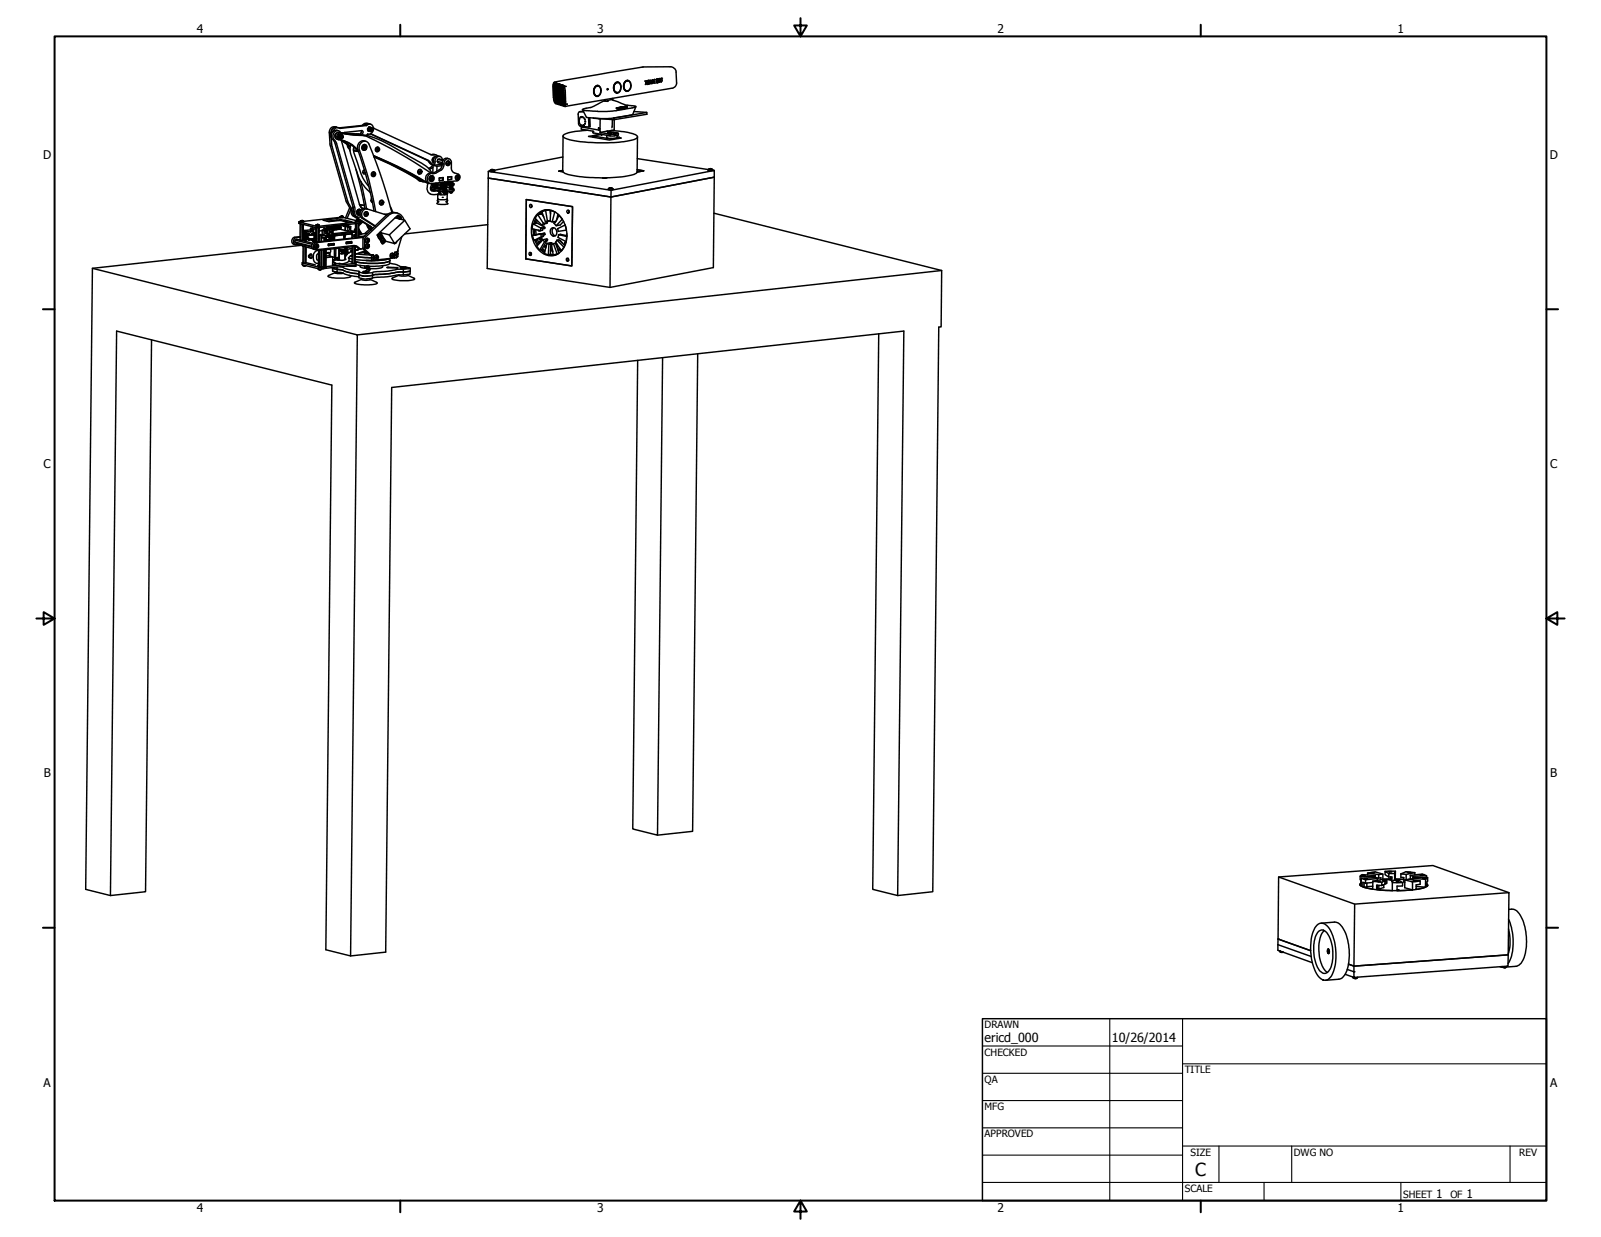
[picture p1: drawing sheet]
<svg xmlns="http://www.w3.org/2000/svg" width="559mm" height="432mm" viewBox="0 0 559 432" stroke-linecap="round" stroke-linejoin="round" font-family="sans-serif">
<defs><g id="words">
<text font-size="6.3" x="417.2" y="410.6">C</text>
<g font-size="4.4">
<text x="343.7" y="363.7">ericd_000</text>
<text x="388.1" y="363.7">10/26/2014</text>
</g>
<g font-size="4.2">
<text x="68.7" y="11.7">4</text>
<text x="208.4" y="11.7">3</text>
<text x="348.1" y="11.7">2</text>
<text x="487.8" y="11.7">1</text>
<text x="15.1" y="55.5">D</text>
<text x="540.9" y="55.5">D</text>
<text x="15.2" y="163.4">C</text>
<text x="541" y="163.4">C</text>
<text x="15.3" y="271.4">B</text>
<text x="541.1" y="271.4">B</text>
<text x="15.2" y="379.3">A</text>
<text x="541" y="379.3">A</text>
<text x="501.3" y="418.3">1</text>
<text x="511.8" y="418.3">1</text>
<text x="68.7" y="423.2">4</text>
<text x="208.4" y="423.2">3</text>
<text x="348.1" y="423.2">2</text>
<text x="487.8" y="423.2">1</text>
</g>
<g font-size="3.5">
<text x="343.7" y="358.9">DRAWN</text>
<text x="343.7" y="368.5">CHECKED</text>
<text x="413.5" y="374.6">TITLE</text>
<text x="343.7" y="378">QA</text>
<text x="343.7" y="387.5">MFG</text>
<text x="343.7" y="397.1">APPROVED</text>
<text x="415.5" y="403.4">SIZE</text>
<text x="451.6" y="403.4">DWG NO</text>
<text x="530.3" y="403.4">REV</text>
<text x="413.5" y="416.1">SCALE</text>
<text x="489.7" y="418.3">SHEET</text>
<text x="506.2" y="418.3">OF</text>
</g>
</g></defs>
<!-- layer: Visible (ANSI) -->
<g fill="none" stroke="#000" stroke-width=".51">
<path d="M193.4 29l.3 6.8-.5-1.7-.1-4.5zM193.5 29h.1M193.6 29l.3 6.9M193.8 29h.1M193.8 29l.3 6.9M193.9 35.8v.1M193.9 35.8h.1M193.9 35.9h.1M193.9 29v.1M193.9 29l.2 .1M194 29.1l.3 6.9M194.3 35.9l.2 .2-.4-7 .3 .1 .3 6.9"/>
<path d="M194.3 29.1l.3 .2 .3 6.9M194.4 36v.1M194.7 29.3l.4 7M194.8 36.2h.1M194.9 36.1l-.1 .1M194.9 29.4l.4 6.9M195.1 29.5h.3l.3 6.9M195.1 36.2h.1M195.1 36.2l.2 .1M195.2 29.5l.3 6.8M195.3 36.3h-.1M195.5 29.6l.4 6.9-.2-.1"/>
<path d="M195.7 29.7l.4 6.8M195.8 36.4v.1M195.9 29.7l.3 .1 .3 6.9M196 29.7l.3 6.9M196.2 36.6h.1M196.3 29.8l.4 7M196.3 36.6h-.1M196.5 29.9l.4 6.9M196.5 36.6l.2 .2M196.7 30l.4 6.8M196.7 36.7v.1M196.9 30.3l.4 1.4 .1 4.4-.2 .6"/>
<path d="M197.1 36.8h.1M197.2 36.7h.1M203.3 38.3l1.4 2.7 4.8 .4M203.6 38.9l-1.3 .1M203.7 39.1l-1.5-.1-.3 .4v3.9l.8 .8 2.8 .2M208 30a1.23 1.23 0 0 1 1.4 .1 1.23 1.23 0 0 1 .4 1.3 1.61 1.61 0 0 1-1.8 2.1 2.37 2.37 0 0 1 0-3.5zM208 30.2a1.37 1.37 0 0 1 1.6 .4 1.37 1.37 0 0 1 0 1.7 1.21 1.21 0 0 1-1.4 1.2 1.21 1.21 0 0 1-.9-1.6l.2-1zM208.6 30a1.91 1.91 0 0 0-1.4 1.7 1.91 1.91 0 0 0 1.1 1.8M211.2 35l-.4 .2M211.2 34.8l.1 .5 2.4-.5M212.3 35.4l-1.4-.2-4.5 2.3-2.6 .5-.5 .3 2.8 .4 5.7 .2 6.1-.7 4-.9-.5-.3-2.6-.2M213.7 34.8l.4 .3"/>
<path d="M213.8 34.4v.5M214.1 35l5 1.8M214.6 29.4a1.16 1.16 0 0 1 1.5-.5 1.16 1.16 0 0 1 .6 1.5 1.34 1.34 0 0 1-.4 1.5 1.34 1.34 0 0 1-1.6 .1 2.39 2.39 0 0 1-.1-2.6zM214.8 29l.3-.3a1.47 1.47 0 0 1 1.5 .5 1.47 1.47 0 0 1 .1 1.7 1.27 1.27 0 0 1-.8 1.5 1.27 1.27 0 0 1-1.6-.8l-.1-.2a2.6 2.6 0 0 1 .6-2.4zM215.6 28.8a1.91 1.91 0 0 0-1.4 1.7 1.91 1.91 0 0 0 1.1 1.8M215.6 37.7h.7v.5M215.6 37.7h.7l.1 .5M215.6 37.6l-.5 .1M215.6 37.7h.4M215.7 37.7h.8v.4M215.7 37.6h.8M215.9 37.7l.1 .5-.9-.3v-.2h.8v.5"/>
<path d="M216 38.1l.4 .1M216 37.5h1.2v.5M216.5 37.7l-.1 .4M216.5 37.5h.5l-1 .1M216.5 38h.3v-.4l-.1 .5M216.8 37.9l.5 .1M217.2 37.3l-.5 .2h.7v.5M217.2 37.4h-.3h.6M217.2 37.5l.1 .5M217.2 37.5h-.7M217.4 37.5l.4-.1 .1 .5-.6-.1M217.6 37.3h.3"/>
<path d="M217.6 37.3v.1M217.6 37.3h.1M217.8 37.4h-.7l.4 .1M218 37.2l-.6 .1h.2M218 37.2l-.4 .1M218 37.3h.2M218 37.2h.9v.5M218 37.2l-.1 .6M218.2 37.2h.6v.5M218.2 28.4l.2-.2a1.23 1.23 0 0 1 1.4 .1 1.23 1.23 0 0 1 .4 1.3 1.61 1.61 0 0 1-1.8 2.2 2.36 2.36 0 0 1-.2-3.4zM218.2 28.6a1.15 1.15 0 0 1 1.5-.2 1.15 1.15 0 0 1 .5 1.4 1.37 1.37 0 0 1-.5 1.5 1.37 1.37 0 0 1-1.5 .1 2.37 2.37 0 0 1 0-2.8zM218.3 37.3v.5"/>
<path d="M218.4 37.3h.1M218.4 37.3h-.8M218.4 37.3h-.5M218.5 37.6l.4 .1M218.5 37.3v.5h-.6M219.1 28.2a1.91 1.91 0 0 0-1.4 1.7 1.91 1.91 0 0 0 1.1 1.9M221.2 38.9l4.5 .3 .1 .7-11.5 1.9M221.9 37.3l-1 2.6-.4 .2-7.3 1.2-3.7 .1M225.3 28.3l.2 .5M225.5 28.8v.1M225.5 28.9l-.3 .6M225.6 29l.2 .5"/>
<path d="M225.6 29h.1M225.7 39.2l-11.4 2M225.9 28.2l-.4 .5M225.9 28.8h.1M226.1 28.6h-.1M226.1 28.8v.6M226.1 28.6l-.2 .2M226.1 28.8h.1M226.2 28.6h.1M226.2 29.2h.1M226.4 28.2l.1 .3-.3 .1M226.4 28.1h-.3v.5"/>
<path d="M226.5 28.2h.1M226.5 28.6h.1M226.5 28.7l.1 .3-.3 .2M226.6 28.4h.1M226.6 28.1h-.1M226.6 29.1l.1 .1M226.6 28.3h.1M226.7 28.9h.1M227.2 29.1h.1M227.3 27.9l-.5 .5v.5l.4 .3M227.3 28.1l.2 .1M227.5 28.9h.1"/>
<path d="M227.5 28.2l.1 .3M227.5 28.2h.1M227.6 28.5h.1M227.6 28.5l-.4 .6M227.7 28.5l-.1 .5M227.8 27.8v.1M227.8 27.8h.1M227.8 27.9l.3 .5M227.8 29.1h.1M228.1 28.4l-.3 .7M228.1 28.5l.3 .5M228.5 27.7l-.4 .7"/>
<path d="M229 27.9l.4-.3 .3 .7a.35 .35 0 0 1-.2 .5 .35 .35 0 0 1-.5-.2h.1M229 27.9h.1M229.1 27.9l.2-.2 .2 .1-.3 .5 .4 .1-.2 .4-.3-.2M229.1 28.6l.2 .2M229.2 28.3h.2M229.4 27.7l-.3 .2M229.4 27.6l.2 .3-.2 .3M229.4 28.2l.3 .2-.4 .5M229.4 28.2h.1M229.9 28.1h.1M230.1 28.7h.1M230.1 27.6l.2 .1"/>
<path d="M230.2 28.6h.1M230.2 27.4a.78 .78 0 0 0-.1 1.3M230.2 27.9l-.3 .2M230.2 28l.1 .5-.2 .1M230.4 28.3h.1M230.8 28.5h.1M230.9 28.5h.1M230.9 27.4l.2 .4-.2 .7M230.9 27.3l-.4 .5 .3 .8M231.1 28h.1M234.5 30.8l-37.4 6.4-3.1-1-.5-.4-.3-1.7-.2-3.8a1.53 1.53 0 0 1 .6-1.7l22.8-3.9a58.8 58.8 0 0 1 17.5-1.4 1.92 1.92 0 0 1 2.1 1.8l.2 3.9a1.89 1.89 0 0 1-1.6 1.8M115.5 46.3a1.76 1.76 0 0 1 1.9-1.9 1.77 1.77 0 0 0-1.8 .2 1.77 1.77 0 0 0-.7 1.8l.3 4.1 5.6 19.9 1.8 3.1"/>
<path d="M115.6 48l.2 2.7 5.5 19.5 1.5 2.8M117.1 46.9l-.1 .6M117.5 46.4a1.14 1.14 0 0 0-.4 1.7M117.9 47.9h.3M117.9 47.9l.8 .6M118.1 44.6a1.73 1.73 0 0 0-2.5 1.6M118.1 45.7a1.87 1.87 0 0 0-2.3 .8 1.87 1.87 0 0 0 .6 2.5l.5 .9 6.4 23a2.06 2.06 0 0 0 1.5 2.9M118.1 47.1l.3 .1M118.1 47.1l-.2 .8M118.3 47.8l.1 .3-.2-.2M118.3 47.8h.1M118.3 47.8l-.1 .1"/>
<path d="M118.4 47.4a.7 .7 0 0 0 .6 1.1M118.4 47.4h.1M118.4 47.2h.2M118.4 47.2v.2M118.6 47.2l-.2 .2M118.6 48.3h.1M118.6 47.1v.1M118.6 48.3l.1 .2M118.9 47l.2 .1zM119 46.4a1.53 1.53 0 0 0-1.9-.6 1.53 1.53 0 0 0-.9 1.8l.1 .7 1.2 1.8 6.4 22.9a1.89 1.89 0 0 0 1.4 2.8l.6-.2M119 47.5l.3 .3-.4 .1M119 46.9l-.9 .2"/>
<path d="M119.1 49l2 1 1.2 1.1M119.1 49.1l2 1.2 1.1 1.1M119.1 48.9l6.4 22.5 1.1 1.6M119.3 49a12.2 12.2 0 0 1 5.8 4M119.4 47.1l-.5-.1-.5 .4M120 46.4l6.4-.8 .3 .6-.7 .9M120 49.5l1.2 .9M121.2 50.4l.1 .9 .6 .6M121.2 50.4l.1 .1M121.7 50.8l.5 1.9M122.5 50.5l-.3 2.2 1.1 3.6a23.7 23.7 0 0 0 3.3 8.1l2.6 2.8M123.4 52.1l.8 .7h.6"/>
<path d="M123.4 52.5l.8 .3M123.5 51.3l-.1 .3a5 5 0 0 0 .7 3.5l.4 .8a20.9 20.9 0 0 0 4.2 9.2M124.3 59.2l2 8 1.1 5.6M124.9 52.3a136.2 136.2 0 0 1 5.7 21.4M124.9 52.3a11.5 11.5 0 0 0-7-3.7 1.26 1.26 0 0 1-.3-1.4 1.26 1.26 0 0 1 1.2-.8l4.8 .8 3.2 .1a81 81 0 0 1 15.4 7.9l8.3 5.3 .8-.1 2.2-1.3 .5-.4 .4-1.4M125.7 46.9l-6.8-.5 6.1 .5 1.2 .3M126 45.6v.8l-.5 .5M126.2 47.2l-8-.9a1.24 1.24 0 0 0-1.2 1.2 1.24 1.24 0 0 0 1.2 1.3M126.2 47.2l1.2 .2M126.5 47.2a24.1 24.1 0 0 1 11.2 4.4l8.2 4.7a8.7 8.7 0 0 1 4.8 4.2M126.8 59.5l.5 .1M127 52.3h.2"/>
<path d="M127.2 59.4l-.4 .1-.2 .6 .3 .5 .7 .2M127.3 51.3h.5l-.1 .6-.1-.3-.3 .2 .2-.2zM127.3 51.7v.1M127.4 50.7a.86 .86 0 0 0-.8 .6 .86 .86 0 0 0 .4 1M127.4 50.7a.84 .84 0 0 0-.8 .6 .84 .84 0 0 0 .4 1M127.4 43.7l.6 .1M127.4 43.7l-9.1 .9M127.4 51.2l-.1 .2M127.4 50.7h.2M127.4 50.5a1.03 1.03 0 0 0-1 .8 1.03 1.03 0 0 0 .5 1.2M127.4 51.6l.4 .2M127.6 51.4v.2"/>
<path d="M127.6 49.3a2.19 2.19 0 0 0-2.3 .6 2.19 2.19 0 0 0-.4 2.4M127.8 51.3l-.2 .1M128 43.8l-9.4 1a1.44 1.44 0 0 0-2.3 1 1.26 1.26 0 0 0-1 1 1.26 1.26 0 0 0 .5 1.3M128 43.8a1.43 1.43 0 0 1 1.8-.2 1.43 1.43 0 0 1 .5 1.8 1.61 1.61 0 0 1-2 1.4M128 51.1a.89 .89 0 0 0-1.2-.4 .89 .89 0 0 0-.4 1.2 .89 .89 0 0 0 1.2 .4l.2-.2M128.3 45l.2 .7 .3 .1M128.3 45l.3 .1M128.3 46.8l-.4 .4M128.3 46.8l.2 .1M128.6 45.1l.1 .1M128.7 43.2l-1.5-.1-.7 .7M128.7 45.2v.1"/>
<path d="M128.7 43.2h-.9l-.5 .5M128.7 45v.2M128.7 44.4l-.4 .6M128.7 44.9v.1M128.7 44.4l1 .2M128.7 44.4h.3M128.7 45l-.1 .1M128.8 45.8h.1M128.8 45.8h.2M129 44.6h-.1M129 44.4l.2 .1M129 44.4v.2"/>
<path d="M129.2 44.5l-.2 .1M129.2 44.5h.1M129.3 43.4l-1.1-.2-.8 .5M129.4 46.7l20 9.2 1.7 1.6-.7-.2-1.6-1.5-19.5-9.1M129.4 45l.2 .3-.3 .2M129.7 44.6a.72 .72 0 0 0-1 .4 .72 .72 0 0 0 .7 .9M130.4 54.3a146.6 146.6 0 0 1 19.1 9.6l-.7-.1a145.2 145.2 0 0 0-18.4-9.4M130.4 44.7l20.1 9.3h1.5l.7 .4M130.5 54.7a152.7 152.7 0 0 1 17.3 8.8l.5-.1M130.6 54.8a131.8 131.8 0 0 1 16.5 8.5l.6 .1M131.4 51.6a.68 .68 0 0 1 1 .3 .68 .68 0 0 1-.3 .9 .68 .68 0 0 1-.9-.3zM131.7 52.2l-.1 .1"/>
<path d="M131.8 52.2l.5 .1M131.9 51.9l.4 .2-.3 .5v-.3h-.4l.4-.1zM131.9 52.5l.1 .1M132 52.3l-.2-.1 .2 .1M132 52.1h.1M132 51.4a.79 .79 0 0 0-1 .6 .79 .79 0 0 0 .6 1M132 51.8l-.1 .1M146.2 59.4a.68 .68 0 0 1 1 .2 .68 .68 0 0 1-.3 1 .68 .68 0 0 1-.9-.3zM146.6 59.9l.2 .2M146.6 59.9l.1 .2M146.6 59.9l.5 .1M146.7 59.6l.4 .3-.3 .5-.1-.3h-.3l.3-.2z"/>
<path d="M146.7 59.9h.1M146.8 59.2a.82 .82 0 0 0-1 .6 .82 .82 0 0 0 .6 1M146.8 59.6l-.1 .2M150.3 54h1.8M151.1 58.4l-1.2 .7M151.1 57.7l1.4 .3v1.8M151.8 54.9a1.07 1.07 0 0 0-.5 1.7M151.8 54.8a1.06 1.06 0 0 0-.9 .8 1.06 1.06 0 0 0 .4 1.1M152.6 56.3l1.8 .5M152.8 55.6l1.8 .5M153.5 54.6a1.83 1.83 0 0 0-1.8 .4 1.83 1.83 0 0 0-.5 1.9l-.3 .9-1.3 1M154.3 57.8l-1.8 .2"/>
<path d="M154.4 57.3l-3.3 .4v2.8M154.4 55.8a1.33 1.33 0 0 0-1.6-1.2 1.33 1.33 0 0 0-1 1.7l-.2 1.4M154.7 55.9l-1.3-.4-.6 .1-.2 .7 .3 .5 1.5 .4M156.1 56.4a.69 .69 0 0 1 .9 .2 .69 .69 0 0 1-.2 1 .69 .69 0 0 1-1-.3zM156.3 57v.1M156.4 57l.3 .1M156.4 57l.1 .1M156.5 57l.4 .1M156.5 56.6l.4 .4-.3 .4-.3-.3zM156.5 57h.2M156.5 57.3l.1 .1M156.7 55.4a1.6 1.6 0 0 0-1.8 .2 1.6 1.6 0 0 0-.5 1.7"/>
<path d="M156.7 56.3a.79 .79 0 0 0-1.1 .5 .79 .79 0 0 0 .7 1M156.7 56.6l-.2 .2M170.4 59.8l42.9 6.6M171.1 59.7l-.7 .1v2.4M171.1 59.4v.3M171.4 59.3l-.3 .1M171.4 59.2l.9 .1zM171.6 59.2l.2 .2M171.6 59.2h.1M171.7 59.2v.2M172 59.2a.44 .44 0 0 1 .5 .2 .44 .44 0 0 1 0 .5h-1.1l-.3-.2M172.1 59.2v.1"/>
<path d="M196.4 59.5l-1.3 .3 1.4 .1M196.5 54.8l-24 4.6M196.5 47.5l-.1 12.2a3 3 0 0 0 2.9 1.5 55 55 0 0 0 22.1-.4l.7-.3 .3-.5M202 42.2l.1 .2zM202.1 41.4l.1 .3zM202.2 42.9l.1 .3zM202.4 41l.3 .1zM202.6 43.6l.2 .2zM202.9 44.1v1l4.4 .7M203.1 40.7v.3zM203.2 43.8l.1 .3zM203.6 41l.2 .2z"/>
<path d="M203.7 43.6l.1 .3zM204.1 41.5l.1 .3zM204.1 43.1l.1 .3zM204.3 42.3v.3zM205.3 45.5l-6.4 .7a2.38 2.38 0 0 0-2.4 1.5l.3 .3a33 33 0 0 0 13.4 1.8 31.5 31.5 0 0 0 11.9-1.4 .73 .73 0 0 0 .4-.8 .73 .73 0 0 0-.8-.6l-3.2-.9-5.2-.6M205.4 41.1l.1 3.2h.5l-.1-3.2M206.9 45.8l.2 .6 6.4 1.1 2.2-.3 .1-.7M206.9 47.4v.5M207.1 41.2l7.2 .6-.1-.6M207.3 47.4h.4zM208.9 41.4h.3M209.1 45.4h.1"/>
<path d="M209.4 45.3v.9l2.5-.4M209.5 41.4l-.1 3.7-.3 .3-5.9-1-.2-.3M209.5 46.9l-4.1 .7 7.3 1.3 4.1-.7-.5-.1M209.6 46.9l-2.7 .5 6 1.1 3.4-.5-.9-.2M209.6 46.9h.4M209.8 47h.4zM211.8 47.2v.9l.9 .2 2.5-.1 .2-.9M211.9 47.2l1.1 .2M211.9 45.8l3.9 .7-2.8 .4-3.6-.7M212.1 46.5l.2 .1zM212.1 46.4l.2 .1zM212.4 46.4h.3z"/>
<path d="M212.5 46.7h.3zM213 48.4l.4 .1zM213.1 46.2l.3 .1zM213.2 46.7l.3 .1zM213.7 41.7l-.1 2.9M213.9 46.2l.3 .1zM214 46.7l.2 .1zM214.4 41.8v3.6l-2.5 .4M214.6 46.7h.3zM214.7 46.3l.2 .1zM215 46.5h.3zM215 46.6h.3z"/>
<path d="M215.5 48h.4zM216.3 48v.3M222.4 59.2l2.3 .4-2.3 .5M222.4 55.4l24.7 3.8M222.5 47.8l-.1 12.2M247.2 59.1a.7 .7 0 0 0 .5 .6 .7 .7 0 0 0 .7-.1l.3-.2M247.6 58.9v.1M247.7 58.9h.6M247.7 58.9l-.2 .1 .6 .1M247.7 58.9v.1M247.7 58.9l-.5 .2M247.9 58.9h.1"/>
<path d="M248 58.9v.1M248.1 58.9h.1M248.2 58.9l-.1 .2M248.3 59l-.2 .1M248.3 58.9v.1M248.4 59l.3 .4M248.7 59.4l.6 .1M104.8 77.4l-.5 .1M104.8 78.1l-.1 5.7M104.8 77.2h1.1M105.1 78.2l-.1 5.7M105.2 77h.4l-.7 .2"/>
<path d="M105.3 77l.6 .2a.69 .69 0 0 1-1.1 .3v-.3M105.4 77v.1M105.6 78.3v5.7M105.9 78.4v5.5l-.4 .1M109 79.2v.4M110.2 78.5h1.2l-.1 .4h-.9zM110.2 79.4v5.1M110.2 79.5l-1.8 .2M110.2 79.9l-.7 .1M110.6 79.5l-.1 5M110.7 78.4l.3 .1M110.7 78.4h.2"/>
<path d="M110.8 78.4h.1M111 78.4l.3 .2M111 78.5l-.7 .1M111.1 79.5l-.1 4.9M111.3 79.8h.1M111.3 79.4v5M111.4 79.8v1.3M112.8 76.8l5-.5 5 1.2-1.5 .1-2.4-.6-4.2 .3zM113.1 79.2v1.1M113.9 79.6v.5M114 79.6v.1M114 79.6h.2"/>
<path d="M114 79.7l.4 .1M114.2 79.6l.2 .1M114.2 79.6l-1.1 .2M114.2 79.1v.5M114.2 79.1v.6M114.4 79.1v.7M114.4 79.6h.1M114.4 79.8h.2M114.6 79.8l.8 .1M114.6 79.8h.1M114.6 79.1v.7M114.6 79.8l-.1 .3"/>
<path d="M114.7 79.1l-.1 .7h.1h-.3M114.7 79.6h.1M114.7 79.7h.1M114.7 79.1v.7h.2v-.7M114.8 79.1v.7M114.9 79.5h.1M114.9 79.8h.1M115.1 79.9v-.8l-.1 .8h.3M115.3 79.8l.1 .1M115.3 79.1v.8M115.4 79.7l-.1 .1h.5M115.4 79.7l.2-.7v.8"/>
<path d="M115.4 79.4l-.1 .1M115.4 79.9v.1M115.7 79v.8l-.3-.1M115.7 79.4h.1M115.7 79.7h.1M115.8 79.8h.3M115.8 79v.8M115.9 79l-.1 .8M116 78.9v.9h-.2M116 79.8h.1M116 79.6h.1M116 79.6l.9 .2"/>
<path d="M116 79.6v.2M116.1 79.6h.1M116.1 79.8h.1M116.2 79.4h-.2M116.2 78.9v.7M116.2 79.8l-.1 .5M116.3 78.9v.7M116.4 79.4h.1M116.4 79.6h.1M116.5 78.9l-.1 .7h-.2M116.5 79.6h.1M116.5 79.7h.2"/>
<path d="M116.5 78.9v.8M116.6 78.9v.9M116.7 79.7l.2 .1M116.7 78.9v.8M116.7 79.3h.3M116.9 79.8v.4h-.7M117 79.5l-.2 .1 .4 .1M117 78.8v.8M117.2 78.8v.8h-.2v-.7M117.2 79.5h.1M117.2 79.2h.1M117.2 79.7h.1"/>
<path d="M117.3 78.8l-.1 .8M117.3 78.8v.8M117.5 78.8v.8h-.3M117.5 79.6h.2M117.5 79.2l.2 .1M117.6 79.6h.1M117.6 79.6l-.3 .1M117.7 79.4l-.2 .1 .5 .1M117.7 79.6v.5M117.7 78.7v.8h.2v-.8M117.8 78.7v.8M117.9 79.4h.1"/>
<path d="M118 79.6h.4M118 79.6h.2v-.9l-.2 .9M118 78.7v.9M118.2 79.5l.2 .1M118.2 79.4h.1M118.2 79.4l.7 .1M118.2 79.4v.1M118.4 79.6h.1M118.4 77l-.9-.2-3.4 .4M118.4 79.4h.2M118.4 79.9l.6 .1M118.4 79.6v.5l-.7-.1"/>
<path d="M118.4 78.7v.7M118.4 79.4h-.2M118.6 78.7l-.1 .7M118.6 79.4h.1M118.7 75.9h1.1M118.7 75.6h1.1v.3M118.7 78.7l-.1 .7M118.7 75.9l-12.8 1.4M118.7 75.6v.3M118.7 78.7v.7M118.8 78.6v.9M118.9 79.5h.1"/>
<path d="M118.9 78.6v.9l-.2-.1M118.9 79.4h.1M119.1 75.5l.3 .1M119.2 75.5h.2M119.3 75.5v.1M119.4 75.5l.4 .2M119.4 75.6l-.7 .1M119.7 78.5h.1M119.8 78.5l-.5 .1 1.8 .3-2-.3-.1 1.5 1.5 .4M119.8 75.9l4.4 1.1 .7-.1-.4-.1M119.8 78.5v.2M119.8 78.5h.4"/>
<path d="M120 78.5l.2 .4v-.4M120.1 78.5v.3M120.2 78.6l.8 .1zM120.5 77.3l1 .3M120.5 79l.1 1.5M120.6 79l1.4 .1zM120.6 79v1.5l.8 .2M120.8 78.8v.1M121 78.7v.2M121 78.8l.4 .1zM121 78.8v.1M121.3 78.9h.1"/>
<path d="M121.3 79v.1M121.4 79l.3 .1M121.4 78.9h.3M121.4 79.1l.1 .1M121.4 78.9l-.1 .2M121.4 79h.1M121.6 79l.1 .1M121.7 79.1h.1M122 79.1h.4zM122 79.1v1l.2-.1M122 72.5l-1.4 3.6M122.2 79.1v.9"/>
<path d="M122.4 79.1v1.5l-1 .1v-1.5M122.4 73.2l-1.2 3M123.3 72.3a2.01 2.01 0 0 0 0 3.1l5.8 3.7 .7 .8M123.3 73.2a1.98 1.98 0 0 0 .5 2.3l5.9 3.7 .3 .5M124.1 77l.1 .4a.65 .65 0 0 0 1-.4h-1.1M124.1 79.9l-.3 .2M124.1 78v5M124.4 78l-.1 4.9M124.6 76.8v.1M124.6 76.8l.6 .2M124.7 76.8v.1M125 74.5l-.2-.3 .2 .3"/>
<path d="M125 78l-.1 4.9M125 73.7l-.1 .3M125.2 79.8l1.1 1.9M125.2 73.5h.3h-.2M125.2 77.9v5M125.2 77.2l.5 .1M125.5 71.3l.5 1.1M125.5 73.3l.4 .2a.72 .72 0 0 0-1.2 .4 .72 .72 0 0 0 .8 .9l-.3 .1M125.5 73.1a1.02 1.02 0 0 0-1 .8 1.02 1.02 0 0 0 .6 1.2M125.5 73.1h.1M125.6 71.4l1.6 .4-1.5-.3M125.7 77.3l-15 1.8-6.4-1.6"/>
<path d="M125.7 77.3l-.1 .6-14.9 1.6-6.4-1.5v-.5M125.9 73.7l-.8-.1-.3 .4 .9 .4M125.9 63.3l2.1 9.6M126 73.5h-.9l-.3 .6 .3 .6 .6 .2M126 73.5a.9 .9 0 0 0-1.5 .4 .9 .9 0 0 0 1.2 1.1M126.1 72.5l.9 .3M126.4 77.3l-1.2 1.1M126.6 60.1l.9 .3M126.6 77.5l-1.4 1.4M127.5 74.1a.69 .69 0 0 1 1 .3 .69 .69 0 0 1-.3 .9 .69 .69 0 0 1-.9-.2zM127.8 74.7l-.1 .2M127.9 74.7l.4 .1"/>
<path d="M128 78.3l.5 1.3 .9 .7M128 74.4l.3 .3-.2 .4-.1-.2h-.3l.3-.2zM128 75l.1 .1M128 74.7h.1M128.1 73.9a.82 .82 0 0 0-1 .6 .82 .82 0 0 0 .6 1M128.1 74.8l-.3-.1 .2 .2M128.1 74.4l-.1 .1M128.1 72.9a1.89 1.89 0 0 0-2.3 .8 1.89 1.89 0 0 0 .5 2.4l4.6 2.9M128.3 78.5l.5 1.2 .7 .6M129 78.9l.7 1.2M129.4 70l.5 .2M129.6 69.4l-.2 .6 .6 .6"/>
<path d="M130 60.3a.68 .68 0 0 1 1 .2 .68 .68 0 0 1-.3 .9 .68 .68 0 0 1-.9-.2zM130.3 60.8l-.1 .2M130.4 60.8l.5 .1M130.5 60.5l.4 .3-.3 .5v-.3h-.4l.4-.2zM130.6 61l-.2-.2 .3 .2M130.6 60.8h.1M130.6 61.2v.1M130.6 60.1a.79 .79 0 0 0-1 .5 .79 .79 0 0 0 .6 1M130.6 60.5v.1M131.1 73.9a145.4 145.4 0 0 0-5.8-22.1 1.88 1.88 0 0 1 1.1-2.3 1.88 1.88 0 0 1 2.4 .8l3.8 10 4.2 13.9M133.1 70.9h.2M133.3 70.4l.2 .3h.2l-.3 .5-.1-.3h-.2z"/>
<path d="M133.3 70.7h.2M133.3 71.1l.1 .1M133.5 70a.82 .82 0 0 0-1 .6 .82 .82 0 0 0 .6 1M133.5 70.4l-.2 .1M133.7 70.8l-.4-.1 .2 .2M135.1 74.9l-6.9-1.9a1.84 1.84 0 0 0-1.9 1.1 1.84 1.84 0 0 0 .6 2.2l4.1 2.6M135.4 74.7l-1.3 .1M136.3 72.2l.8 2M138.6 74.4a3.8 3.8 0 0 0-3.8 .8l-7.9 7.5-.2 4.1 2.2 2.1 .6 .1M138.8 76.3a.67 .67 0 0 1 .9-.8 .67 .67 0 0 1 .3 1.1M139.1 75.2l.2 .3M139.4 76.3l.1 .2"/>
<path d="M139.4 76.3l.5 .1M139.5 76l.4 .4h-.6l.3-.1zM139.6 76.3h.1M139.6 75.6l-.5-.1-.5 .7M139.6 75.9l-.1 .2M141 76.8a3.3 3.3 0 0 0-2.3-2.4 3.3 3.3 0 0 0-3.3 1l-7.9 7.5-.2 .7 .1 3.5 2.1 1.9 .8-.1-.1 2 7.5-.9 .1-1.9 .8-.1 1.6-5.3M141.3 76.9l-5.4 5.1M145.6 62.5l.6 .6 .9 .2-.6-.3M146.5 60l-.1 .1M146.7 60.3l.1 .1M149.4 63.9a2.7 2.7 0 0 0 1.1 3.9h2.4M149.9 60.8l2.2-.3 1.8-1.1a3.4 3.4 0 0 0 1.2-2.9 1.25 1.25 0 0 1 1.4-1.1 1.25 1.25 0 0 1 1 1.4l.2 2.8 .6 .6 1.6 .6a1.27 1.27 0 0 1 .6 1.3 1.27 1.27 0 0 1-1 1l-8.9 1a1.76 1.76 0 0 1-1.5-1.4 1.76 1.76 0 0 1 .8-1.9z"/>
<path d="M150.5 65.5l.1 .5 4.1 .9 3.4-.2M150.7 64.1l-.5 1.4 .3 1 .9 .2 1.4-.1a.72 .72 0 0 1 .1 1.2M150.7 62.2l.3 .2 .2-.3-.1 .6-.1-.2-.3 .2 .2-.3zM150.7 64.1l4 .9 3.7-.4v-.5M150.7 62.6v.1M150.8 62.1v.1M150.9 61.3a1.02 1.02 0 0 0-1.1 .8 1.02 1.02 0 0 0 .6 1.2M150.9 62.5l.3 .2M150.9 62.4h.2M150.9 65.3l-.4 .2 4.6 1 3.3-.5-.5-.2M150.9 64.1l.5 .1M150.9 66.1l.1 .4"/>
<path d="M151 60.6a1.81 1.81 0 0 0-2.4 1.3 1.81 1.81 0 0 0 1.6 2.2M151 66.5h.4M151 66.1v.4M151.1 61.6a.82 .82 0 0 0-1.1 .6 .82 .82 0 0 0 .7 1M151.1 62.2h.2M151.2 65.4l.6 .1M151.4 62a.9 .9 0 0 0-1.2-.5 .9 .9 0 0 0-.3 1.3l.7 .6 .6-.4M151.5 64.7h-.5h.8M151.6 66.5h.1M151.6 65.4h.2M151.6 66.2v.3M151.6 64.4l-.7 .1h.9"/>
<path d="M151.6 65h-.7l.7 .1M151.6 64.5h.2M151.7 64.8h.1M151.7 64.5h.1M151.8 65h-.8h.5M151.8 65.4h.7M151.8 64.8l-.9-.1 .9 .1M151.8 64.5l.9 .1v.8l-.2-.6-.6-.2-.1 .6zM151.8 65.4l.2 .3zM151.8 65.2l-.5 .1M151.8 65.3h.2M152 63.9l2.7 .7 3.7-.4-.3-.2"/>
<path d="M152 64.3l-.9 .1h.4M152 64.4h.1M152 66.4l-.4 .1M152.1 65.2l-1.1 .1h.5M152.1 65.2l-1.2 .1h.7M152.1 65.2l.4-.1-.5 .1h.4M152.1 64.4l-.3 .1M152.5 65.3h.1M152.5 65.3l-.7 .1M152.5 65.6l-.5 .1M152.5 65.3l-.2-.1h.2v.1M152.7 65.6l-.2-.1v.3l1.4-.1"/>
<path d="M152.7 65.5l.7-.2-.7 .5M152.8 65.4l.4 .1h-.7M152.8 69.5l.3 .2M153 66.7l.3 .4-.1 .5M153 69.7l-.4 .3 .5 .4-.6 .6a5.7 5.7 0 0 0 3.8 .1l-.5-.7M153 69.6v.1M153.1 65.3l.2 .1M153.1 64.6h-.4M153.1 70.4h.1M153.3 66.6l.2 1.1-.4 .2M153.3 65.3l.1 .2M153.4 62.2l1.3-.2-.1 .9-1.2 .2z"/>
<path d="M153.4 62.1l1.3-.1-.1 .9-1.2 .2zM153.4 63.8l1.5 .4 .9-.1M153.5 67.7l.4-.1-.4 .3M153.5 66.9l.4-.1v1.2M153.7 65.7l.3 .1M153.8 66.7h.1M153.8 65.8h.1M153.8 65.8h.2M153.9 65l.1 .2M153.9 64.8l-.1 1M153.9 65.2h.1M154 65.1l.7 .1"/>
<path d="M154 65.2l-.1 .1M154 65.2l.5 .1M154.1 64.8l.6 .2M154.2 65l-.2 .1h1M154.5 65.3h.2M154.7 65.3h.1M154.7 66.9v.4M154.7 67.2v.1M154.7 65.3l-.1 .5M154.7 65l1.1 .1-.4 .2h-.6M154.7 65h.3M154.7 67.3l.5 .1"/>
<path d="M154.8 65.5h.1M154.8 65.8h.1M154.9 63.7h.3zM154.9 67.6h.6M154.9 66.2h.7M154.9 65.3v.2M154.9 65.7v.7M154.9 67.3v.2M155 63.9l.6 .1zM155 65l-.1 .3M155.2 63.8h.2zM155.2 63.6l-1 .1 2.5 .3-1.4-.4"/>
<path d="M155.2 63.9h.1M155.3 67.6v.4M155.3 63.9l-.5 .2M155.3 67.4h.1M155.3 66.9v.5M155.4 64h.3a.47 .47 0 0 1-.2 .6 .47 .47 0 0 1-.6-.1l-.2-.4M155.5 63.8h.2zM155.6 67.3l-.1 .3-.6-.1M155.6 65.9l.2 .1M155.6 65.7h.2M155.6 65.3l.2 .1zM155.6 65l.2 .2"/>
<path d="M155.6 65.3l.2 .2M155.6 65.6l.2 .1M155.6 65.8l.1 .4h-.9M155.7 66.2h.1M155.6 66h.2M155.6 65.1l.2 .1M155.6 65v.8M155.6 65.9v.5M155.6 65.3l.2 .2h-1.1h.2M155.6 65.6l.2 .1-.2 .2-.9-.1h.2M155.7 63.9h.3zM155.8 65.2l-1.1 .1"/>
<path d="M155.8 65.5h-1.1M155.8 65.7l-1.8 .1M155.8 66l-1.1 .1M155.8 67.4v.4l-.5 .2-2.3-.1-.1-.1M155.8 67.4h.5l-.5 .2M155.8 67.4v-.5v.5M155.8 67.7l.3 .1v1.7l-.8 .2-2.5-.2v-1.7M155.8 69.7l.5 .3-.6 .4M155.8 66.9v.4l-.4 .1M155.8 65.4l1.1 .2M155.9 63.5l1.1 .3M156 63.9h.2z"/>
<path d="M156 69.6l-.2 .1M156.2 63.9l.2 .1zM156.3 61.8l1.3-.1v.9l-1.3 .2zM156.3 66.9v.5M156.7 63.9a.53 .53 0 0 1-.9 .4M156.8 66.8l.6 .3M156.9 63.8h1.2l-.2 .4a.62 .62 0 0 1-1-.4zM156.9 63.8l.8-.1h-.5l.2-.1 .6 .3M157 66.8l.1 .4h.6M157.1 65.7h.1M157.2 67.2h.5M157.2 64.8v.2"/>
<path d="M157.2 65.1v.7M157.4 63.6v.2M157.5 67.1h.1M157.5 66.7v.4M157.7 66h-.5M157.7 65.7h.2M157.7 65.3l.2 .2M157.7 65.1l.2 .1zM157.7 64.8h.2M157.7 64.7l.2 .1M157.7 65.6l.2 .1M157.7 65.4l.2 .1"/>
<path d="M157.7 64.7v.5M157.7 65.3v.7M157.7 67.1v.1M157.7 65.8h.1M157.8 65.3l.1 .3h-.9M157.8 64.7l.2 .3h-1.1h.3M157.8 65.6l.2 .2-1.1 .1 .3-.1M157.9 65.9v.1M157.9 64.7l-.6 .1M157.9 64.8l-.9 .2h.2M157.9 65.2l-1 .1 .3-.1M157.9 65.2l-.9 .1h.2"/>
<path d="M157.9 65.7l-.9 .1h.2M157.9 65.5h-.9M158 66.7v.3l-.5 .1M158.4 66v.5l-.3 .2M159.6 61.2a.71 .71 0 0 1 .8 1 .71 .71 0 0 1-1.3 .1v-.5zM159.6 62v.1M159.7 62l.3 .1M159.7 62l.1 .1M159.8 62h.4M159.8 61.7l.4 .2-.4 .5v-.3h-.2zM159.8 61.9h.2M159.8 62.2l.1 .2"/>
<path d="M160 61.2a.79 .79 0 0 0-1.1 .6 .79 .79 0 0 0 .7 .9M160 61.6l-.2 .1M170.2 78.4l-28.9 3.3M183.7 69.7l16.1 2.4-.2 20.7-16.1-2.4zM185.5 71.5l.1 .6M186 78.1l-.3 1.8 3 .6 .7-.1v-.5l.7-.1 .1-.4M186 78.1l1.5-.2 2.7 1.5-1.4 .2zM186.9 76.4l-.5 1.6M187.2 76.6l-.4 1.4M187.3 74.9a5.2 5.2 0 0 1 8.3 .8 9.4 9.4 0 0 1-.1 12.3 5.4 5.4 0 0 1-8.3-1.8 9.8 9.8 0 0 1 .1-11.3zM187.5 77l-.2 .9M187.7 74.9l-.9 1.3 2.4 2.4 .7-.1 .2-.4 1-.4"/>
<path d="M187.7 74.9l1.4-.2 .7 1.1M187.7 74.9l2 3.1 1.4-.3M188.8 79.6l-.1 .9M189.1 73.9l1.3-.4 .7 3.7 .9-.2-1.6 .4zM189.2 74l-.9 .8M189.2 74.2l-.4 .5M189.7 78l-.5 .6M190.4 73.3l-1.6 .7-.9 .9M190.6 73.2l-.8 .4M190.8 77.3l.3 .4M190.9 73.2l-.5 .3M191.1 77.2l-.7 .2"/>
<path d="M191.5 73.3l-1.1 .2M191.5 73.2l-1.2 .3M191.9 73.3l.3 1.4M192.2 73.5l1.4 .5M192.3 79.9a1.28 1.28 0 0 1 1.7 0 1.28 1.28 0 0 1 .3 1.6 1.13 1.13 0 0 1-1.3 .9 1.13 1.13 0 0 1-.9-1.3zM192.5 73.5h-.3l-.2 3.7 .7 .3M193.2 79.5a1.67 1.67 0 0 0 .6 2.8M193.5 77.4l-.2 .5 .8 .9M193.6 74l-.9 3.5 1.3-.2-.5 .1 .3 .3 1.4-2.5M193.7 74h-.1M194.6 79.8l2.6-1.3 .5 1.8-2.9 .5zM194.8 74.7l-.6 2.2"/>
<path d="M195.1 75.2l1.1 1.4M196.2 76.6l-2.1 2.2 1.4-.3 1.2-1.2M196.3 76.5l-.1 .1M198.5 73.5l.1 .7M211.9 62l-1.6 .1M212.3 65.9a1.23 1.23 0 0 0 1.6 .2v-.2M212.4 65.8l-.1 .1M212.7 65.7l-.3 .1M212.8 65.6l.3 .2M213 65.7h.1M213.2 65.5v.2M213.2 65.6v.1"/>
<path d="M213.3 65.6l-.6 .1 .4 .1M213.3 65.7h.1M213.3 65.6l.6 .3M213.4 65.6l.2 .1-.5 .1M213.4 65.6v.1M213.9 65.8v.1M249.2 74.4l79.5 20-.2 19.7-.8 .1-2.1 197.1-12.3 1.3M249.3 61.8l-.3 31.6-36.1 6.9-42.8-6.6 .3-31.5M249.3 61.8l-36.1 7-42.8-6.6M249.3 61.8v-2.3l-36 6.9-.4 33.9M102.9 84.5l5.9 1.5M103 83.8l5.9 1.5"/>
<path d="M104.8 82.6l-1.9 .2a1.32 1.32 0 0 0-1 1.4 1.32 1.32 0 0 0 1.2 1.2M104.8 82.8l-1.4 .1a1.26 1.26 0 0 0-1 1.3 1.26 1.26 0 0 0 1 1.2l1.4-.1M105.5 91.8l.1 .7 5.6 1.4 1.6-.1M105.5 85.4v.5l3.6 .9M105.5 85.6l-73.2 8.1M105.7 92.5l.3 .3 .7-.1M105.7 92.7l.7 .1M105.7 91.6l-.2 .2 5.6 1.4h1.7v.6M105.8 86l-.1 5.8h.3h.8l.1-5.6M105.9 83.8a.65 .65 0 0 0 1-.3l-.1-.1 3.4 .9M105.9 82.7h.3M106.1 83.4l.5-.1z"/>
<path d="M106.1 86l-.1 5.8M106.2 83.3l-.4 .1M106.2 83.1v.1M106.2 83.1h.1M106.2 82.4l-.3 .1M106.2 83.2l1.4 .4M106.3 83.3l.1 .1M106.3 80.5l2 .5 .1-1.3 1.1 .3v1.3M106.3 80.5l-.1 .3 1 .2M106.4 82.8v.3l1 .2M106.4 82.7v.1M106.4 81.9v.1"/>
<path d="M106.4 82h.1M106.4 82.7h.1M106.4 82.8h.1M106.4 81.8v.1M106.4 82.9v.2M106.4 82.7v.2M106.4 81.8v.2M106.4 82.7l.1 .2M106.4 81.7v.1M106.4 82.8v.1M106.4 83.1l1 .2M106.4 82h.3"/>
<path d="M106.5 82.9l.9 .3M106.5 82h.1M106.5 82h.2M106.5 83.1l.9 .1M106.5 83.3l.1 .1M106.6 81.8l-.2 .2M106.6 81.7v.1M106.6 81.4l-.2 .5M106.6 81.4l.7 .2M106.6 81.4l-.2 .3M106.6 86.2v5.6M106.7 81.9l.6 .2v.6l-.7-.1 .8 .1"/>
<path d="M106.7 81.5l-.3 .2M106.7 81.5l.6 .1M106.7 81.5l-.1 .2M106.7 82l-.1 .6M106.7 81.5h.1M106.7 92.7l-.3 .1M106.9 83.4l-1 .1M106.9 82h.5M106.9 91.7l3.1 .8M107 82.6l-.5 .1M107.2 82.7h-.8M107.3 81l-1.1 .2 .2 2.1"/>
<path d="M107.3 83.5l-.4 .1M107.3 81.6l.1 .4M107.3 82.2v.5M107.4 81.9h-.7l.7 .2M107.4 82h.1M107.4 83h.1M107.4 82.2v.1M107.4 83v.1M107.4 83.2v.1M107.4 82.3h.1M107.4 82v1.2M107.4 82h-.2h.2"/>
<path d="M107.5 81.5h.2M107.5 81.5l.1 .1M107.6 83.5h.1M107.5 81.5h.1M107.6 81.5h.1M107.6 83.5v.1M107.6 81.5l.5 .5 1.8-.3-.2 1.6M107.6 81.5l.5 .5M107.6 81.6l.5 .5 1.6-.2M107.6 83.5l.3-.1-.3 .2M107.6 83.6v.2M107.6 83.6l.1 .2"/>
<path d="M107.6 81.5v.1M107.8 89.2a.36 .36 0 0 1 .4 .3 .36 .36 0 0 1-.4 .4zM107.9 83.7v.1M108.1 89l.1-.3a.75 .75 0 0 1 .7 .7 .75 .75 0 0 1-.5 .8l-.3-.3M108.3 83.4h.7M108.3 83.4l1.9 .5M108.3 80.3l-2 .2M108.6 81.4l1.6 .4M108.6 89.9l.2 .1M108.6 88.7l-.1 .3M108.8 80.1a.42 .42 0 0 1 .6 .4 .42 .42 0 0 1-.4 .5zM108.8 89l-.9 .1"/>
<path d="M108.9 89.8l-.9 .1M109 83.4l-1.4 .1M109.1 83.4h.1M109 83.4l.1 .1M109.2 84.9l-5.6-1.4-.6 .3-.1 .7 .4 .4 5.5 1.3M109.2 84h.1M109.2 84.1h.1M109.3 80.3l-.3 .2 .3 .1M109.4 83.2l.1 .2M109.5 84.1h.1M109.5 84.1l-.1 .1M109.5 81.3l.7 .2"/>
<path d="M109.5 81.9l-1.4 .2M109.7 83.3l-.3 .1 .6-.1M109.7 81.9v1.4M110 82.5l.2 .3zM110 82.8h.2M110.1 82.5v.3M110.2 85.4a.68 .68 0 0 1 .9 .3 .68 .68 0 0 1-.2 .9 .68 .68 0 0 1-1-.3zM110.2 83.2l-.5 .1M110.2 81.2l-.7 .1M110.4 86v.1M110.5 86l.3 .1M110.5 86l.2 .1"/>
<path d="M110.5 87.1l.6 .2M110.6 86h.4M110.6 85.7l.4 .2-.4 .5 .1-.3h-.3l.3-.1zM110.7 85.9h.1M110.7 86.2v.2M110.7 85.2a.79 .79 0 0 0-1 .6 .79 .79 0 0 0 .7 .9M110.7 85.6v.1M110.8 92.7l.3 .1M111.1 94l.6 .2M111.1 93.8l.2 .3h.8l.2-.2M111.2 87.3l-.1 5.9h.3h.8l.1-5.9M111.2 88.5a1.49 1.49 0 0 0-.4 2.3h.4"/>
<path d="M111.2 87.3a2.54 2.54 0 0 0-1.5 4.1l.7 .5 .8 .1M111.3 84.3l.2 .1M111.3 82.5l.2 .7-.2 .4M111.3 82.2h.3v2.1M111.3 81.1h.1M111.3 81.7l1.2 .3M111.4 80.5h1.1M111.4 83.2l-.1 .2M111.5 87.4l-.1 5.8M112.1 87.4l-.1 5.8M112.2 94l-.4 .2M112.2 82.3v2"/>
<path d="M112.2 93l.1 .1M112.5 80.3l.6 .2M112.8 87.2h.5v6.5l-.5 .1zM113.1 82l-.6-.2v-1.5l1.8 .1-1.2 .1v1.5h-.6v.4M113.2 83.3v.9M113.3 87.2h.6l-.1 6.5h-.5zM113.6 82.9l-1.4 .2 1.4-.2 .1 .6 .3-.1M113.6 84.1l-.1-.9-.3 .1v.9M113.7 82.2l.1 1.2M113.7 83.4h.1M113.8 82.6l1.1 .1M113.8 83.4l.2 .7"/>
<path d="M113.8 89.3l2.3 .4v2.9M113.9 82.7h.1M113.9 82.7h.2M113.9 82.2h.2zM113.9 80.1h.1M114 82.7h.1M114 80.1l.3 .2M114 83.8h.1M114 82.7h.2M114 82.7h.3M114.1 82.7h.2M114.1 83.8h.2"/>
<path d="M114.1 83.8v.3M114.2 82.6h.3zM114.2 82.7h.2M114.2 82.7h.2zM114.2 83.8l-.1 .1M114.3 82.7h.1M114.2 81l-.5-.2-.3 .4 .1 .3 .6 .1M114.2 83.8h.1M114.2 83.9v.2M114.3 83.8h.1M114.3 83.8l-.1 .1M114.3 80.1v.9"/>
<path d="M114.4 82.7h.1M114.4 83.8h-.1M114.4 83.8h.2M114.5 82.2h.1M114.4 82.7h.2zM114.4 82.6l-.2 .1M114.4 82.7h.2M114.4 83.8l.2 .1M114.4 83.8h.1M114.5 82.6l-.2 .1M114.5 82.7h.2h-.3M114.5 82.7h.1"/>
<path d="M114.6 82.7h.1M114.6 83.8v.2zM114.6 83.8l.1 .2M114.6 88.3l-.8 .1M114.6 85.2l2-.2v.5l-2 .2zM114.7 83.8h.1M114.7 83.9l-.1 .1M114.7 88.1l-.9 .1M114.9 82.1h.1M114.8 82.7l-.9 .1M114.8 82.6l.1 1M114.8 82.6h1.3"/>
<path d="M114.8 82.6h-.2l.2 .1M114.8 88.3l.1 1M114.9 83.6l-.3 .2M114.9 83.6h.1M114.9 82.1v.3l.4 .1M115.1 82.6h.1M115 83.8v.2M115 82.4l-.1 .2M115 83.8h.1M115.1 82.6h.2M115.1 83.5l.7 .1zM115.1 83.8h-.1"/>
<path d="M115.1 87l.3 .4M115.1 82.5h.1M115.1 83.5l-.1 .3M115.2 82.6h.1M115.1 83.8l.2 .1M115.3 82.6h.1M115.2 83.8h.1M115.2 87v.1M115.2 88.1v1.3M115.3 82.6h.2M115.3 83.5v.1M115.3 83.5h.1"/>
<path d="M115.3 82.6h.3M115.3 82.6h.3zM115.4 82.5h.2M115.4 82.6h.1M115.4 83.5h.1M115.4 83.5l-.1 .1M115.4 83.6h.1M115.4 83.5h.2M115.4 87.8l-.4 .5-.5-.1M115.5 82.6h.3M115.5 82.6h.2M115.5 82.6h.1"/>
<path d="M115.5 83.6h.1M115.5 83.5v.1M115.5 83.5h.1M115.5 83.5h.5M115.6 82.6h.1M115.6 82.5h.1M115.6 83.5h.1M115.6 83.6h.1M115.6 83.5l.1 .1M115.6 82.5l-.2 .1M115.6 82.6h.3h-.2M115.6 82.6h.2"/>
<path d="M115.6 82v.2l-.7-.2M115.6 83.4l.3 .2-.3-.1M115.7 82.6h.2M115.8 82.6h-.1M115.8 82.3v.1M115.8 82.2v.2M115.8 82.4h.1M115.8 83.6l.2 .2h-.7v-.2M115.9 82.2l.1 .4M116 82.6l-.9 .1M116 83.9h.1M116 83.6h.1"/>
<path d="M116 83.3v.1M116 83.4v.2M116.1 93.6l.2 .1M116.1 93.4v1.3l1.6 .4v-1.1M116.1 82.6l-.1 .7M116.1 82.8h.4zM116.1 80.7l-.8 .1v.4l.6 .2M116.1 82.9h.4M116.1 91.4l.4 .2M116.1 80.1l-1.2 .2v1.4l-.6 .2v-.3l.6 .1M116.1 80.1h-1.8l.6 .2M116.1 89.8h.4"/>
<path d="M116.1 89.7l-2.3 .2M116.1 80.1v.7M116.3 83.6h.1M116.3 93.7l1.4 .3M116.4 82.5l-.3 .1M116.4 82.2h-.8v.3M116.4 81.9v.3M116.5 90.7h-.4M116.5 82.5l-1.4 .2M116.5 83.4h-.5M116.5 82.6h-.5M116.5 82.7l-.4 .1"/>
<path d="M116.5 90.7h.2M116.5 82.2v1.6M116.6 92.3h-.5M116.6 81.9v.4M116.7 86.9l.1 3.5-.2 .3M116.8 91.8l-.2 .7M116.9 80.1h.7M117 94.9l.1 .5h2.7M117 95.2l-2.5 1.1a1.69 1.69 0 0 0 1.8 .7h4.2a1.73 1.73 0 0 0 1.9-.6l-.5-.3M117.1 90.6l-.6 .1M117.2 91.9v.6l-1.1-.1M117.2 86.8v3.7l-.4 .1 .4-.1"/>
<path d="M117.2 90.7l1 .1M117.3 90.7a.65 .65 0 0 0-.8 .6 .65 .65 0 0 0 .7 .6l1.2 .1M117.6 80.1h.1M117.7 93.2v.8l-1.4-.3M117.7 94l1.6 .2a16.8 16.8 0 0 0 6 1.5M117.7 95.1h1.4a16.8 16.8 0 0 0 6.2 1.5M117.7 89.9l.5 .1h-.9M117.7 90.4l.2 .1M117.9 90.5l-.6-.2v-.3l.9 .2v.6M117.9 90.5v.3M118.2 89.9l-.5 .1M118.3 92h.2"/>
<path d="M118.3 86.7l-.1 4.1M118.4 87.3v1.2l.9 .1M118.4 92h.1M118.4 88.5v2.3M118.5 86.7l-.1 .6M118.7 93.1l.3 .1a21.5 21.5 0 0 0 6.5 1.6l-.2 .2M118.7 87.8l1.3 .1M118.9 87.6l.5 .3M118.9 87.7l.7 .2M119.3 87.9h.1v.6l1.8-.2v-.6h.1v.8l-2 .1zM119.3 87.5v.2l-.6-.1 .6 .3M119.4 87.3l-.1 .1"/>
<path d="M119.4 87.7l.6 .1M119.4 87.9l.2 .1M119.5 87.7l.6 .1M119.6 87.9h.1M119.6 87.5l-.3 .3M119.6 87.6l.9 .3M119.7 87.6l.7 .3zM119.9 87.4h.8v.2h-.8zM120 87.8l.1 .1zM120.1 81.9v1.5v-1.5l-3.3 .4v1.5M120.1 87.6l.8 .2M120.2 87.6l.7 .2"/>
<path d="M120.3 87.6l.6 .2M120.4 87.9v.2h-1M120.4 86.4v.7M120.4 87.6h.1M120.4 86.5l.9 .5M120.4 88.1l.8 .2M120.4 87.9h.1M120.5 89.3l.1 .2M120.5 87.1l-2.1 .2 1.5 .1M120.5 87.2h.1M120.5 88.5l-.1 2.2M120.5 87.1l.8 .2"/>
<path d="M120.6 88.5l.5 .3M120.7 86.4l.6 .6 1.6-.1M120.7 87.4l.3 .1M120.8 90.5l-1.2 .4-1.4-.1M120.8 84.5l1.9-.2v.5l-1.9 .2zM120.8 87.5l.5 .2M120.8 87.6h-.2l.6 .1M120.9 86.9l-.3 .2M121 87.3l.3 .2zM121 87.3l-.8-.1 .5 .2M121.3 88l.6 .2M121.6 90l.3 .6a1.37 1.37 0 0 1-1.5 1.3l-1.9 .1"/>
<path d="M121.7 91.2l1.2 .2M122 92.8h.9M122 80h.2M122.4 89.3l.5 .1M122.4 80.5l1.2 .3M122.5 87.4l.4 .1M122.9 92.7l.3 .2M122.9 83.1v-1.5l-2.5 .3-.1 1.5M122.9 81.2v.4l-6.5 .6M122.9 83.1h.1M122.9 82.4l1.2 .2M122.9 81.9l1.2 .3"/>
<path d="M122.9 92.6v.1M122.9 87.4h-.4v.4l.2 .1M122.9 89l-.7 .4-.5 .7 1.2 .3M122.9 86.2v5.6h1.1M122.9 87.8a2.68 2.68 0 0 0-2.4 2.8M123.3 86.1l-.1 5.8M123.6 80.8v.3l-11.1 1.3-.6-.2M123.6 80.8l-7.5 .8v-.3M123.7 82v.1M123.7 82h.4M123.8 80.1v.8M123.8 80.1l.3 .1"/>
<path d="M123.8 80.9l.3 .1M123.8 80.9l.3 .2M123.8 85.7l1.2 1 .8 .2M123.8 86v5.9M123.9 92.8l.4 .1h-3.4M123.9 92.7l-.6 .2M124 86l-12.9 1.3M124 91.8h.3l-10.6 1.3v.6l10.4-1.2 .2-.7M124 89.6l6.2 .3M124 90.6l5.7 .3M124 92.5l-.3 .3-.8-.1M124 86v5.8"/>
<path d="M124.1 81.9l-.4 .1M124.2 88.6l-.2 .1M124.3 88.6l5 .4M124.3 86h-.3M124.6 87.2h.1M124.7 87.2l-.7 .1M124.8 87.2h-.3h.3M125.2 82.3l.8 .4M125.2 82.5l1 .2M125.2 81.3h.4M125.2 80.7v.2M125.2 80.4l.7 1.1"/>
<path d="M125.2 80.3v-.2v.6M125.2 80.7v.1M125.5 81.7h.1M125.5 81.4l-.3 .3M125.6 81.3h.1M125.6 81.3l-.1 .1M125.7 86.9l-1.7 .5M125.7 92.6a1.37 1.37 0 0 0 1.8 1.1h4.7l1.3-.4v-.5M125.7 81.3l-.2 .1M125.7 81.3l.3 .2M125.8 81.7l-.5 .1M125.9 81.7l-.6 .1"/>
<path d="M126 81.5h.1M126.2 97.2v.3l-2.5 1.2a11.4 11.4 0 0 0 7.3 .5l.7-.5-2.5-1.2M126.7 96.3l1.4 .1M126.7 96.3l-1.4-.3v1l2 .4 2.7-.2v-1.1l-1.9 .3M126.7 94.8l1.7-.1 .3 .2zM126.7 94.8a1.01 1.01 0 0 0 1.5 .4l.5-.1v-.3M126.8 82.9l-16.4 1.8a1.26 1.26 0 0 0-1.1 1.2 1.26 1.26 0 0 0 1.1 1.3l12.9-1.5a3.6 3.6 0 0 1 2.6 1.2l.8-.1M126.9 82.7l-17.1 1.9a1.28 1.28 0 0 0-1 1.4 1.28 1.28 0 0 0 1.2 1.1M127.2 88.1l1 .2zM127.2 88.1l.1 .3 1.2 .1M127.2 88.1l-1.9 .2M127.2 82.4l-1.2 .2"/>
<path d="M127.3 94.8l.9 .1zM127.3 87.8l.2-.2-3.1 1M127.3 87.8l.5 .1M127.3 92.8v.6l.5 .1M127.3 87.8v.3M127.6 93.6h.8M127.6 93.5h.8M127.7 94.7l.5-.7 1 .2-.8 .5M127.8 93.5h.3M128 92.9v.6M128.1 85.7l.6 .1-.2 .5-.1-.2-.3 .2 .2-.3zM128.1 84.2l.1 .1"/>
<path d="M128.1 86.2v.1M128.2 83.8h.5v.5h-.5zM128.2 81.5l-3 .3M128.3 83.7l-.1 .1M128.3 85.9l.2 .1M128.3 86l.3 .2M128.3 85.7l-.1 .1M128.3 84h.2M128.3 83.9h.2M128.3 84.1h.1M128.5 83.2a.82 .82 0 0 0-1.1 .6 .82 .82 0 0 0 .7 1M128.5 85.2a.82 .82 0 0 0-1.1 .5 .82 .82 0 0 0 .7 1"/>
<path d="M128.5 84.1l.2 .2M128.7 85.8l-.2 .1M128.7 92.9v.6h-.9M128.7 83.8l-.2 .1M128.7 92.9v.5M129 80l-1.7 1.5M129.2 97.2v.5l-.5 .1h-2l-.5-.3M130 95.2l-2.7 .2-2-.4v1l1.4 .3M130 95.2v.9l-1.9 .3M130.2 89.9l.1-1-.6 .1v1.9M130.2 89.9v1h-.5M131.1 89.3a.68 .68 0 0 1 .9 .2 .68 .68 0 0 1-.3 1 .68 .68 0 0 1-.9-.3z"/>
<path d="M131.3 89.9v.1M131.4 89.9l.2 .1M131.4 89.9h.5M131.5 89.5l.4 .3-.4 .5 .1-.3h-.3l.3-.1zM131.5 90.1l.1 .1M131.6 89.8h.1M131.6 89.1a.79 .79 0 0 0-1 .5 .79 .79 0 0 0 .7 1M131.6 82l.4 .7M131.6 89.5l-.1 .1M131.8 82.1l.2 .3M132.3 83.3l.6 .8M132.5 82a.68 .68 0 0 1 .9 .2 .68 .68 0 0 1-.3 1 .68 .68 0 0 1-.9-.3z"/>
<path d="M132.6 83.4l.3 .5M132.7 82.6v.1M132.8 81.2l-1.2 .8 7.3-6.9 .2 .1-.9 .9 3.1 .8 1.8 3-5.4 5.1-.3-.1M132.8 82.6l.2 .1M132.8 82.6l.1 .1M132.8 82.6h.5M132.9 82.2l.4 .4-.3 .4-.1-.3h-.2zM132.9 82.6h.1M132.9 82.9l.1 .1M133 81.8a.82 .82 0 0 0-1 .6 .82 .82 0 0 0 .7 1M133 82.2l-.1 .2M133.2 81.9l-.4-.7 3.1 .8"/>
<path d="M133.3 83.5a.68 .68 0 0 1 1 .2 .68 .68 0 0 1-.3 1 .68 .68 0 0 1-.9-.3zM133.5 82.4l.6 1M133.5 84.8l.2 .3M133.6 84.1l-.1 .1M133.7 84.1h.5M133.9 83.8l.3 .2-.3 .5v-.3h-.4l.4-.1zM133.9 84.2l-.2-.1 .3 .1M133.9 84.1h.1M133.9 84.4v.1M133.9 83.3a.82 .82 0 0 0-1 .6 .82 .82 0 0 0 .6 1M133.9 83.8h.1M134.6 84.2l-.9 .9-.4-.3"/>
<path d="M135 93.3l3.9 .2zM135.8 90.3l-3.8 .6h-4.2M135.9 82l1.8 3-3.1-.8-.2-.4M136 91.9l2.2 .4 1.8 .8 3.2 .5-2.4 .4v1M136.1 90.9l-.1 .2a20.9 20.9 0 0 1-11.2 .4l-.8-.2M136.1 90.9l-.1 1a6.5 6.5 0 0 1-4.6 1h-3.4l-3.8-.5M136.1 90.2v.7M136.6 88.6a.72 .72 0 0 1 .9 .2 .72 .72 0 0 1-.1 1 .72 .72 0 0 1-.9 0l-.2-.5zM136.8 89.2v.1M137 89.2l.4 .1M137.1 88.9l.3 .3-.2 .5-.1-.4h-.3l.3-.1zM137.1 89.3l-.2-.1 .3 .1"/>
<path d="M137.1 89.2h.1M137.1 89.5l.1 .2M137.2 88.5a.82 .82 0 0 0-1.1 .5 .82 .82 0 0 0 .7 1M137.2 88.9l-.1 .1M137.8 89.1v-1l.6-.1v2M137.8 89.1l-.1 .9h.7M138.5 84.3l-.3 .6-.6 .1M138.8 87.3l-.2 .6M138.9 88.5l-.3 .4-.8 .2M138.9 87.5v2l-.5 .5M139.3 96.1l-2.5 1.1a1.69 1.69 0 0 0 1.8 .7h4.3a1.69 1.69 0 0 0 1.8-.6l-2.5-1.2M139.8 93.3l2 .1-1.5 .1z"/>
<path d="M139.8 93.3l.1 .4h.6a.93 .93 0 0 0 1.3-.3M140.3 93.3l.9 .1zM140.8 94h-2.1l-3.3 .6-5 .3-.4 .3M140.8 95h-2.1l-2.6 .5-6.1 .6M140.8 95.9h-1.8l-3.6 .7-5.4 .5M142.2 95.8a.96 .96 0 0 1-1.4 .6 1.26 1.26 0 0 1-1.5-.5M142.7 94.7l-1.9 .3v.9M142.7 94.7l-1.9 .3M143.2 94.6l-.5 .1M143.2 94.6l-.1 1.1-2.3 .2M143.2 93.7v.9M185.3 88.3l.1 .6"/>
<path d="M185.9 82.2l.5 1.7M185.9 82.2l4.2-.8zM186.1 80l.1 2.1M186.4 83.9l3.3-1.4zM186.5 80.1l.1 1.9M186.8 83.9l.8 1.8M187 80.2l.1 1.7M187.1 83.8l.7 1.6M187.6 83.6l.6 1.4 .1-.7 .5 .1M187.8 80.3l.2 .3 .5-.1-.4-.1M188.6 83.4l.4 .2-.2 .1zM188.7 84.3l-.1 .3"/>
<path d="M188.7 87.2l1.4 1.1M188.7 81.7l.3 .9M188.9 83.1l-.4 .1a.41 .41 0 0 1 .7 .3 .41 .41 0 0 1-.7 .4l-.1-.4M189.1 87.1l1 .8M189.1 83.8v.1M189.2 83.5l-.7-.3a.5 .5 0 0 0 .1 .5 .5 .5 0 0 0 .5 .1M189.4 86.7l.8 .9M189.5 83.7l.6 .7M189.5 82l.7-.1-.7 .1 .2 .5M190.1 81.4l.1 .5M190.2 86.4l.2 .2M190.4 85.8l.3-.1z"/>
<path d="M190.6 85.8l-.5 .2 .4 .5M190.6 86h-.2l.1 .3M190.8 84.2l-.7 .2-1.7 2.8 .7-.1M190.8 84.2l-.4-.3 .7-.2-.3 .6M190.8 84.2l-1.7 2.9M190.9 85l.7 .2M191.1 83.7l-.2-.3-1.4 .3-2.2 2.2 1.1 1.3M191.5 89l2 .2M191.6 85.2l.7-.1-.2 3.7-.7 .2zM191.8 88.9l1.9 .2M192.1 88.7l1 .3M192.5 85.4l-.3 2.2"/>
<path d="M192.6 84.8l-1.7 .2-.9 3.5 1.4 .5M192.6 84.8l-.1 .5 .7-.3M192.6 84.8l-.7 .2 .4 .1M192.7 85.2l-.2 .1 .6 3.7M192.8 87.1l-.2 .5 .2 .1M192.8 87.3v.2M193.4 89h.5M193.9 85h.3M194.2 85l.7 2.9M194.4 83.8l-.5 .7 2.2 3M194.4 88.6l-1.3 .4M194.5 88.8l-1.2 .2"/>
<path d="M194.6 88.7l-.2 .1M194.9 81.9l-.1 1 2.8 1.4M195.1 88.3l-1.2-3.4-.7 .1 1.2 3.6 .5-.1M195.3 86.6a.37 .37 0 0 0-.1 .6 .37 .37 0 0 0 .5 0l-.1 .1M195.4 84l.2-.1 .7 1M195.4 87.3l.4 .1M195.4 86.8l.2 .3M196.8 86.2l-.9 1.3M197.2 85.7l-2.1-2-.7 .1 2.5 2.4M197.5 84.6l-.3 .3 .2 .1M197.6 84.4l-.4 .1M197.6 84.4a.46 .46 0 0 0-.5 .3 .46 .46 0 0 0 .3 .6h-.1"/>
<path d="M197.6 84.4l-.1 .1M197.8 82.6l-.3 1.7M197.9 82.3l-2.3-.5-.7 .1 3 .7M197.9 81.7v.5M198.3 90.2l.1 .7M328.7 94.4l-204 22.5M306.7 116.5l-2.1 194 8.7 2.1 2.2-197-178.8 19.7-2.1 197.1-12.2 1.3-8.7-2.2 2.1-197.1-75.1-18.8-2.2 197 12.3-1.3 2.1-192.7M231.3 124.8l-1.8 166.7-8.6-2.1 1.7-163.6M243.5 123.5l-1.8 166.7-12.2 1.3M38.5 312.6l-8.6-2.1 2.4-216.8 92.4 23.2-2.3 216.8M446.3 306.1l53.8-4 26.6 9.5M472.8 315.6l53.9-4-.3 21.7"/>
<path d="M474.7 308.7v.2M474.7 305.9l.8-.6 4.6 .3-.1 .9M475 308.3l.1 .1M475 307.1v1.2M475.1 306.5l1.5 .6M475.3 305.6l1.2 .1zM476.1 306.8h1.2zM476.1 308.2v1.4M476.6 308.3l-.9-.3v1.6h.4M477.1 309.5l.2 .1h-1.2M477.1 308.2v1.3M477.3 304.7h.7a6.1 6.1 0 0 1 4.7 .4v1.9"/>
<path d="M478.5 304.7l1.2-.1a.59 .59 0 0 1-1 .1zM479.2 307.6l3.1 .4M479.2 307.6l-.1 2.8-3.4-.8M479.2 309.4l-2.1 .1M479.2 308l-2.6 .3M479.7 306l-5-.1v1.2h.4M479.7 306v.4M480 306.3l1.2 .2M480.1 305.6l-.4 .4M480.5 310.5l5.5 .4v-2.8l.2-.8a4.2 4.2 0 0 1 3.4 .8l-.1 1.1-1.9 .1v1.6l5.4-.3M480.7 307.7h1.1zM480.8 306.7l-.9-.3-4.8 .1v2.8l-.4-.5 .3-.5"/>
<path d="M480.8 306.7l-4.2 .4v1.2M480.8 306.7v.6M480.8 309v1.5M481.2 306.5l.8-.1v.6M481.2 305.3l-3.9-.6v.7M481.2 305.3v1.2M481.3 310.3l.5 .2h-1M481.3 309.1v1.2M482.3 309.1l-1.8-.1v1.5h.3M482.7 306.9l2.6-.1-2.6 .2M482.7 305.1l-1.5 .2M483 307.3l-.4 .1 .8 .1v1.2l-1.1 .4v-1.1l1.1-.5"/>
<path d="M483 307.5v-.2h.7v1.2h-.3M483 308.8v1l-1.7 .5M483.7 307.3l.4-.2v1.3l-.4 .1M484.1 307.1l-1.9-.1-3 .6M484.6 304.2l1.2 .1zM484.7 306.1h1.1v1.6M484.8 305l-1.4-.8v1.1l1.3 .8M484.8 305l-.1 1.1M485.3 306.1l.1 .9M485.4 307h-.8l.9 .1M485.4 306.1v.9M485.5 307.1l.3 .6h.3"/>
<path d="M485.5 306.1v1M486 308.1h3.6M486.8 304.9l-2 .1M487 306.8l3 .2-3-.1M487 306.9v-2.8l-.2 .8v2.4M487 306.9l-.1 .4M487 304.1l-3.6 .1M487.2 307.9l1.2 .1zM487.6 310.6l.8 .1-.8 .1M488.9 305.1l1.9 .1M488.9 305.1v1.2h1.1v1.6l.3 .1M490.3 307.1l1.5-.2 3.9 .6v1.2l-1.4 .2v1.6l3.2-.8"/>
<path d="M490.3 307.1l2.7 .7v2.8l-2.7-.7zM491.2 304.5l1.1 .1zM492.3 305.6l.9 .3M492.3 305.6v1.1l.5 .3M492.3 305.6l4.1-.5 1.5 .6M493 307.1v-.5l4.6 .4-.1 2.7M493.2 306.5l.1-.2h5l-.3 3.1 .3-.4-.3-.5 .3 .4a1.82 1.82 0 0 1-2 1.2 48.5 48.5 0 0 1-21-.7l-.7-.6 .4-.5M493.2 306.5l-.2 .1M493.3 307.5h1.2zM493.8 305.4v-.8l-3 .6v1.9M493.8 304.6l-.7-.1a5.7 5.7 0 0 0-4.2 .6M494.3 310.3h.2l-.2 .1"/>
<path d="M494.3 309.4l3.2 .3M495.7 305.4h1.2zM495.7 307.5l-2.7 .3M496.6 306.5l1.1 .1zM497.9 306.3v-.6l-4.7 .2-.1 .6M498.3 306.3l-.7 .7M498.3 309v.2M526.6 317.4a3.6 3.6 0 0 1 4.3 2.6 19.5 19.5 0 0 1 .6 15.3l-.6 .9-1.4 1-3.7 .4M446 329.8l11.6 4.1M446 329.8v1.9l12 4.3M446.1 327.8l.2-21.7 26.5 9.5-.2 21.6M446.1 327.8l11.4 4.1"/>
<path d="M446.1 327.8l-.1 2M446.6 331.9v.3M446.6 332.2l.4 .1M447.1 332.4h-.2l.4 .1M447.3 332.4h.1M447.5 332.4h.2zM447.5 332.4l-.1 .1M447.8 332.3l-.2 .1M459.5 323.1a2.5 2.5 0 0 1 4.2 .6 18.7 18.7 0 0 1 1 17 2.49 2.49 0 0 1-2.2 1.5 2.49 2.49 0 0 1-2.3-1.3 17.9 17.9 0 0 1-1-17.4zM460.3 325.1a2.12 2.12 0 0 1 3.2 1.2 14.1 14.1 0 0 1 .5 12.3 1.94 1.94 0 0 1-1.8 1.2 1.94 1.94 0 0 1-1.8-1.2 14.2 14.2 0 0 1-.7-12.8zM461.1 322.3l4.7-.4a4.4 4.4 0 0 1 3.6 3.3 18.5 18.5 0 0 1-.1 15.2l-.9 1-.8 .4-5 .4M462.2 324.9a10.1 10.1 0 0 0-1.8 8.2 8.6 8.6 0 0 0 2.9 6.4"/>
<path d="M463.4 331.5h.4a.76 .76 0 0 1-.2 1.2l-.2-.4zM463.5 331.3a.9 .9 0 0 1 .2 1.6 1.12 1.12 0 0 1-.2-1.6zM463.5 332.7l.2 .2M463.6 331.3l-.2 .2M470.2 338.4l2.4 .8M472.6 337.2v2M523.5 337.4l.9 .2M524.3 337.4v.1M524.3 337.5l.3 .2M524.7 337.8h.5M525.3 337.8h.1M525.8 337.3l-.5 .4"/>
<path d="M526.4 333.3l-53.8 3.9-1.9-.7 1.9 .7M526.4 333.3v3.9l-53.8 4v-2M526.4 333.3l-53.8 3.9M526.5 324.3l.5 2.8a13.4 13.4 0 0 1-.6 5.9M526.5 320.9a19.2 19.2 0 0 1 .2 15l-.3 .5M469.5 340.1l3.1 1.1M472.2 341.1v.2M472.3 341.3l.3 .2M472.6 341.5l.4 .1M473.8 341.1l-.9 .5"/>
<circle cx="212" cy="31.2" r=".21"/>
<circle cx="119.1" cy="47.8" r=".57"/>
<circle cx="119.2" cy="47.7" r=".36"/>
<circle cx="119.2" cy="47.8" r=".38"/>
<circle cx="119.3" cy="47.7" r=".6"/>
<circle cx="127.4" cy="51.5" r=".72"/>
<circle cx="129.5" cy="45.2" r=".63"/>
<circle cx="129.6" cy="45.3" r=".34"/>
<circle cx="129.6" cy="45.3" r=".6"/>
<circle cx="129.6" cy="45.2" r=".39"/>
<circle cx="209" cy="44.8" r=".19"/>
<circle cx="133.2" cy="70.8" r=".73"/>
<circle cx="150.9" cy="62.4" r=".71"/>
<circle cx="185.3" cy="72" r=".49"/>
<circle cx="198.2" cy="73.9" r=".47"/>
<circle cx="114.2" cy="81.3" r=".34"/>
<circle cx="116" cy="81.1" r=".33"/>
<circle cx="128.3" cy="86" r=".72"/>
<circle cx="128.3" cy="84" r=".74"/>
<circle cx="185.1" cy="88.7" r=".49"/>
<circle cx="198.1" cy="90.7" r=".49"/>
</g>
<g fill="#000">
<circle cx="193.6" cy="29" r=".25"/>
<circle cx="193.8" cy="35.8" r=".25"/>
<circle cx="193.8" cy="29" r=".25"/>
<circle cx="193.9" cy="35.9" r=".25"/>
<circle cx="194" cy="35.9" r=".25"/>
<circle cx="194" cy="29.1" r=".25"/>
<circle cx="194.1" cy="35.9" r=".25"/>
<circle cx="194.2" cy="36" r=".25"/>
<circle cx="194.2" cy="29.1" r=".25"/>
<circle cx="194.3" cy="36" r=".25"/>
<circle cx="194.4" cy="29.2" r=".25"/>
<circle cx="194.5" cy="36.1" r=".25"/>
<circle cx="194.5" cy="29.3" r=".25"/>
<circle cx="194.6" cy="29.3" r=".25"/>
<circle cx="194.7" cy="36.1" r=".25"/>
<circle cx="194.7" cy="29.3" r=".25"/>
<circle cx="194.8" cy="36.2" r=".25"/>
<circle cx="194.8" cy="29.3" r=".25"/>
<circle cx="194.9" cy="29.4" r=".25"/>
<circle cx="194.9" cy="36.1" r=".25"/>
<circle cx="195" cy="29.4" r=".25"/>
<circle cx="195" cy="36.3" r=".25"/>
<circle cx="195.1" cy="36.3" r=".25"/>
<circle cx="195.2" cy="36.3" r=".25"/>
<circle cx="195.2" cy="29.5" r=".25"/>
<circle cx="195.3" cy="36.3" r=".25"/>
<circle cx="195.4" cy="36.4" r=".25"/>
<circle cx="195.4" cy="29.5" r=".25"/>
<circle cx="195.5" cy="29.6" r=".25"/>
<circle cx="195.5" cy="36.4" r=".25"/>
<circle cx="195.6" cy="36.4" r=".25"/>
<circle cx="195.6" cy="29.6" r=".25"/>
<circle cx="195.7" cy="29.7" r=".25"/>
<circle cx="195.7" cy="36.4" r=".25"/>
<circle cx="195.8" cy="36.5" r=".25"/>
<circle cx="195.8" cy="29.7" r=".25"/>
<circle cx="195.9" cy="36.5" r=".25"/>
<circle cx="195.9" cy="29.7" r=".25"/>
<circle cx="196" cy="29.7" r=".25"/>
<circle cx="196.1" cy="29.8" r=".25"/>
<circle cx="196.1" cy="36.6" r=".25"/>
<circle cx="196.2" cy="29.8" r=".25"/>
<circle cx="196.3" cy="29.8" r=".25"/>
<circle cx="196.3" cy="36.6" r=".25"/>
<circle cx="196.4" cy="36.7" r=".25"/>
<circle cx="196.4" cy="29.8" r=".25"/>
<circle cx="196.5" cy="36.6" r=".25"/>
<circle cx="196.5" cy="36.7" r=".25"/>
<circle cx="196.5" cy="29.9" r=".25"/>
<circle cx="196.6" cy="36.8" r=".25"/>
<circle cx="196.6" cy="29.9" r=".25"/>
<circle cx="196.7" cy="36.8" r=".25"/>
<circle cx="196.8" cy="36.8" r=".25"/>
<circle cx="197" cy="36.9" r=".25"/>
<circle cx="197.2" cy="30.2" r=".25"/>
<circle cx="197.2" cy="37.1" r=".25"/>
<circle cx="197.7" cy="36.4" r=".25"/>
<circle cx="197.7" cy="36.3" r=".25"/>
<circle cx="208.3" cy="33.5" r=".25"/>
<circle cx="208.6" cy="30" r=".25"/>
<circle cx="215.3" cy="32.3" r=".25"/>
<circle cx="215.6" cy="28.8" r=".25"/>
<circle cx="217.4" cy="37.3" r=".25"/>
<circle cx="218" cy="37.2" r=".25"/>
<circle cx="218.8" cy="31.7" r=".25"/>
<circle cx="219.1" cy="28.2" r=".25"/>
<circle cx="225.2" cy="29.5" r=".25"/>
<circle cx="225.6" cy="28.7" r=".25"/>
<circle cx="225.6" cy="29" r=".25"/>
<circle cx="225.8" cy="29.5" r=".25"/>
<circle cx="225.9" cy="28.6" r=".25"/>
<circle cx="226.1" cy="28.8" r=".25"/>
<circle cx="226.1" cy="28.1" r=".25"/>
<circle cx="226.1" cy="29.4" r=".25"/>
<circle cx="226.2" cy="28.6" r=".25"/>
<circle cx="226.3" cy="29.2" r=".25"/>
<circle cx="226.4" cy="29.2" r=".25"/>
<circle cx="226.4" cy="28.2" r=".25"/>
<circle cx="226.4" cy="28.1" r=".25"/>
<circle cx="226.5" cy="28.7" r=".25"/>
<circle cx="226.6" cy="28.8" r=".25"/>
<circle cx="226.6" cy="29.1" r=".25"/>
<circle cx="226.6" cy="28.1" r=".25"/>
<circle cx="226.6" cy="28.6" r=".25"/>
<circle cx="226.6" cy="28.9" r=".25"/>
<circle cx="227.3" cy="29.2" r=".25"/>
<circle cx="227.6" cy="29" r=".25"/>
<circle cx="227.7" cy="28.5" r=".25"/>
<circle cx="228.2" cy="28.3" r=".25"/>
<circle cx="228.2" cy="28.5" r=".25"/>
<circle cx="228.3" cy="27.7" r=".25"/>
<circle cx="228.4" cy="29" r=".25"/>
<circle cx="229.3" cy="28.8" r=".25"/>
<circle cx="229.3" cy="27.7" r=".25"/>
<circle cx="229.4" cy="28.9" r=".25"/>
<circle cx="229.4" cy="27.7" r=".25"/>
<circle cx="229.6" cy="27.9" r=".25"/>
<circle cx="229.7" cy="28.4" r=".25"/>
<circle cx="229.9" cy="28.1" r=".25"/>
<circle cx="230" cy="27.5" r=".25"/>
<circle cx="230" cy="27.6" r=".25"/>
<circle cx="230.1" cy="28.7" r=".25"/>
<circle cx="230.1" cy="28.6" r=".25"/>
<circle cx="230.2" cy="27.4" r=".25"/>
<circle cx="230.9" cy="27.3" r=".25"/>
<circle cx="118.4" cy="48.1" r=".25"/>
<circle cx="118.9" cy="47" r=".25"/>
<circle cx="119.1" cy="47.1" r=".25"/>
<circle cx="127.4" cy="50.7" r=".25"/>
<circle cx="171.4" cy="59.2" r=".25"/>
<circle cx="209.6" cy="46.9" r=".25"/>
<circle cx="222.4" cy="59.6" r=".25"/>
<circle cx="247.8" cy="58.9" r=".25"/>
<circle cx="104.3" cy="78" r=".25"/>
<circle cx="105.2" cy="77" r=".25"/>
<circle cx="105.3" cy="77" r=".25"/>
<circle cx="105.5" cy="77" r=".25"/>
<circle cx="110.7" cy="78.4" r=".25"/>
<circle cx="110.9" cy="78.4" r=".25"/>
<circle cx="111" cy="78.4" r=".25"/>
<circle cx="114.4" cy="79.6" r=".25"/>
<circle cx="114.9" cy="79.8" r=".25"/>
<circle cx="115.7" cy="79.7" r=".25"/>
<circle cx="116.8" cy="79.6" r=".25"/>
<circle cx="117.2" cy="79.5" r=".25"/>
<circle cx="117.9" cy="79.4" r=".25"/>
<circle cx="119.1" cy="75.5" r=".25"/>
<circle cx="119.2" cy="75.5" r=".25"/>
<circle cx="119.3" cy="75.5" r=".25"/>
<circle cx="119.4" cy="75.5" r=".25"/>
<circle cx="119.8" cy="78.5" r=".25"/>
<circle cx="120.7" cy="77.4" r=".25"/>
<circle cx="121.1" cy="78.9" r=".25"/>
<circle cx="124.5" cy="76.8" r=".25"/>
<circle cx="124.8" cy="76.9" r=".25"/>
<circle cx="150.4" cy="63.1" r=".25"/>
<circle cx="150.8" cy="61.5" r=".25"/>
<circle cx="151" cy="66.5" r=".25"/>
<circle cx="151.1" cy="66.5" r=".25"/>
<circle cx="153.8" cy="65.8" r=".25"/>
<circle cx="154.4" cy="68.9" r=".25"/>
<circle cx="154.7" cy="67.3" r=".25"/>
<circle cx="154.8" cy="65" r=".25"/>
<circle cx="154.8" cy="67.3" r=".25"/>
<circle cx="154.9" cy="65.2" r=".25"/>
<circle cx="155" cy="65" r=".25"/>
<circle cx="155.1" cy="63.9" r=".25"/>
<circle cx="155.3" cy="63.9" r=".25"/>
<circle cx="155.6" cy="66.2" r=".25"/>
<circle cx="155.8" cy="70.4" r=".25"/>
<circle cx="155.8" cy="69.7" r=".25"/>
<circle cx="155.8" cy="67.6" r=".25"/>
<circle cx="157.2" cy="63.7" r=".25"/>
<circle cx="157.5" cy="63.7" r=".25"/>
<circle cx="157.9" cy="66" r=".25"/>
<circle cx="213" cy="65.6" r=".25"/>
<circle cx="104.7" cy="83.8" r=".25"/>
<circle cx="106.2" cy="83.1" r=".25"/>
<circle cx="106.2" cy="81.2" r=".25"/>
<circle cx="106.2" cy="83.3" r=".25"/>
<circle cx="106.3" cy="81.2" r=".25"/>
<circle cx="106.3" cy="83.3" r=".25"/>
<circle cx="106.4" cy="83.3" r=".25"/>
<circle cx="106.4" cy="82" r=".25"/>
<circle cx="106.6" cy="83.3" r=".25"/>
<circle cx="106.6" cy="81.4" r=".25"/>
<circle cx="107.4" cy="83.2" r=".25"/>
<circle cx="107.4" cy="83.1" r=".25"/>
<circle cx="107.4" cy="82.3" r=".25"/>
<circle cx="107.6" cy="81.5" r=".25"/>
<circle cx="107.6" cy="81.6" r=".25"/>
<circle cx="107.6" cy="83.5" r=".25"/>
<circle cx="107.6" cy="83.8" r=".25"/>
<circle cx="107.9" cy="83.4" r=".25"/>
<circle cx="109.2" cy="84.1" r=".25"/>
<circle cx="109.5" cy="84.1" r=".25"/>
<circle cx="109.5" cy="81.9" r=".25"/>
<circle cx="109.6" cy="81.9" r=".25"/>
<circle cx="109.7" cy="81.9" r=".25"/>
<circle cx="109.7" cy="83.3" r=".25"/>
<circle cx="110" cy="83.3" r=".25"/>
<circle cx="110.2" cy="83.2" r=".25"/>
<circle cx="113.2" cy="83.4" r=".25"/>
<circle cx="113.9" cy="82.7" r=".25"/>
<circle cx="113.9" cy="82.8" r=".25"/>
<circle cx="114" cy="82.7" r=".25"/>
<circle cx="114.1" cy="83.9" r=".25"/>
<circle cx="114.1" cy="82.7" r=".25"/>
<circle cx="114.2" cy="82.6" r=".25"/>
<circle cx="114.2" cy="83.8" r=".25"/>
<circle cx="114.2" cy="83.9" r=".25"/>
<circle cx="114.3" cy="83.8" r=".25"/>
<circle cx="114.3" cy="82.7" r=".25"/>
<circle cx="114.3" cy="81.6" r=".25"/>
<circle cx="114.4" cy="83.8" r=".25"/>
<circle cx="114.4" cy="82.7" r=".25"/>
<circle cx="114.4" cy="82.6" r=".25"/>
<circle cx="114.5" cy="82.7" r=".25"/>
<circle cx="114.6" cy="82.7" r=".25"/>
<circle cx="114.6" cy="83.9" r=".25"/>
<circle cx="114.6" cy="83.8" r=".25"/>
<circle cx="114.7" cy="83.9" r=".25"/>
<circle cx="114.8" cy="82.7" r=".25"/>
<circle cx="114.9" cy="82.6" r=".25"/>
<circle cx="115" cy="82.6" r=".25"/>
<circle cx="115" cy="83.9" r=".25"/>
<circle cx="115.1" cy="82.6" r=".25"/>
<circle cx="115.1" cy="82.7" r=".25"/>
<circle cx="115.1" cy="82.5" r=".25"/>
<circle cx="115.2" cy="83.9" r=".25"/>
<circle cx="115.2" cy="82.6" r=".25"/>
<circle cx="115.2" cy="83.8" r=".25"/>
<circle cx="115.3" cy="82.6" r=".25"/>
<circle cx="115.3" cy="83.6" r=".25"/>
<circle cx="115.3" cy="83.5" r=".25"/>
<circle cx="115.4" cy="83.5" r=".25"/>
<circle cx="115.4" cy="83.6" r=".25"/>
<circle cx="115.4" cy="82.6" r=".25"/>
<circle cx="115.5" cy="82.5" r=".25"/>
<circle cx="115.5" cy="83.6" r=".25"/>
<circle cx="115.5" cy="82.6" r=".25"/>
<circle cx="115.6" cy="83.6" r=".25"/>
<circle cx="115.6" cy="83.5" r=".25"/>
<circle cx="115.6" cy="82.5" r=".25"/>
<circle cx="115.6" cy="82.6" r=".25"/>
<circle cx="115.6" cy="83.4" r=".25"/>
<circle cx="115.7" cy="82.6" r=".25"/>
<circle cx="115.8" cy="82.6" r=".25"/>
<circle cx="115.8" cy="82.2" r=".25"/>
<circle cx="115.8" cy="82.3" r=".25"/>
<circle cx="116" cy="82.6" r=".25"/>
<circle cx="116.1" cy="80.3" r=".25"/>
<circle cx="116.9" cy="80.2" r=".25"/>
<circle cx="118.4" cy="92" r=".25"/>
<circle cx="120.1" cy="82.4" r=".25"/>
<circle cx="120.1" cy="83" r=".25"/>
<circle cx="120.1" cy="82.1" r=".25"/>
<circle cx="120.4" cy="87.8" r=".25"/>
<circle cx="123.9" cy="92.8" r=".25"/>
<circle cx="124.7" cy="87.2" r=".25"/>
<circle cx="124.8" cy="87.2" r=".25"/>
<circle cx="125.2" cy="81.7" r=".25"/>
<circle cx="128" cy="92.9" r=".25"/>
<circle cx="128.6" cy="93.5" r=".25"/>
<circle cx="128.7" cy="93.3" r=".25"/>
<circle cx="446.1" cy="327.8" r=".25"/>
<circle cx="446.6" cy="331.9" r=".25"/>
<circle cx="447.5" cy="332.4" r=".25"/>
<circle cx="447.6" cy="332.4" r=".25"/>
<circle cx="472.6" cy="339.2" r=".25"/>
<circle cx="524.4" cy="337.6" r=".25"/>
<circle cx="525.2" cy="337.8" r=".25"/>
<circle cx="525.3" cy="337.8" r=".25"/>
<circle cx="472.2" cy="341.1" r=".25"/>
<circle cx="473.2" cy="341.6" r=".25"/>
</g>
<!-- layer: Border (ANSI) -->
<g fill="none" stroke="#000" stroke-width=".7">
<path d="M19 12.7h520.8v406.4h-520.8zM139.7 8.6v4.1M279.4 6.3v6.4l-2.2-3.8h4.4l-2.2 3.8M419.1 8.6v4.1M15 107.9h4M539.8 107.9h4M12.7 215.9h6.3l-3.8-2.2v4.4l3.8-2.2M539.8 215.9l3.8 2.2v-4.4l-3.8 2.2h6.3M15 323.8h4M539.8 323.8h4M139.7 419.1v4.1M279.4 419.1l2.2 3.8h-4.4l2.2-3.8v6.3"/>
<path d="M419.1 419.1v4.1"/>
</g>
<!-- layer: Title (ANSI) -->
<g fill="none" stroke="#000" stroke-width=".38">
<path d="M387.3 355.6v63.5M412.7 355.6v63.5M342.9 365.1h69.8M342.9 374.6h69.8M412.7 371.3h127.1M342.9 384.2h69.8M342.9 393.7h69.8M342.9 412.7h196.9M342.9 403.2h69.8M412.7 400h127.1M425.4 400v12.7M441.2 412.7v6.4"/>
<path d="M450.8 400v12.7M488.9 412.7v6.4M527 400v12.7"/>
</g>
<path d="M342.9 355.6h196.9v63.5h-196.9z" fill="none" stroke="#000" stroke-width=".51"/>
<use href="#words"/>
</svg>
